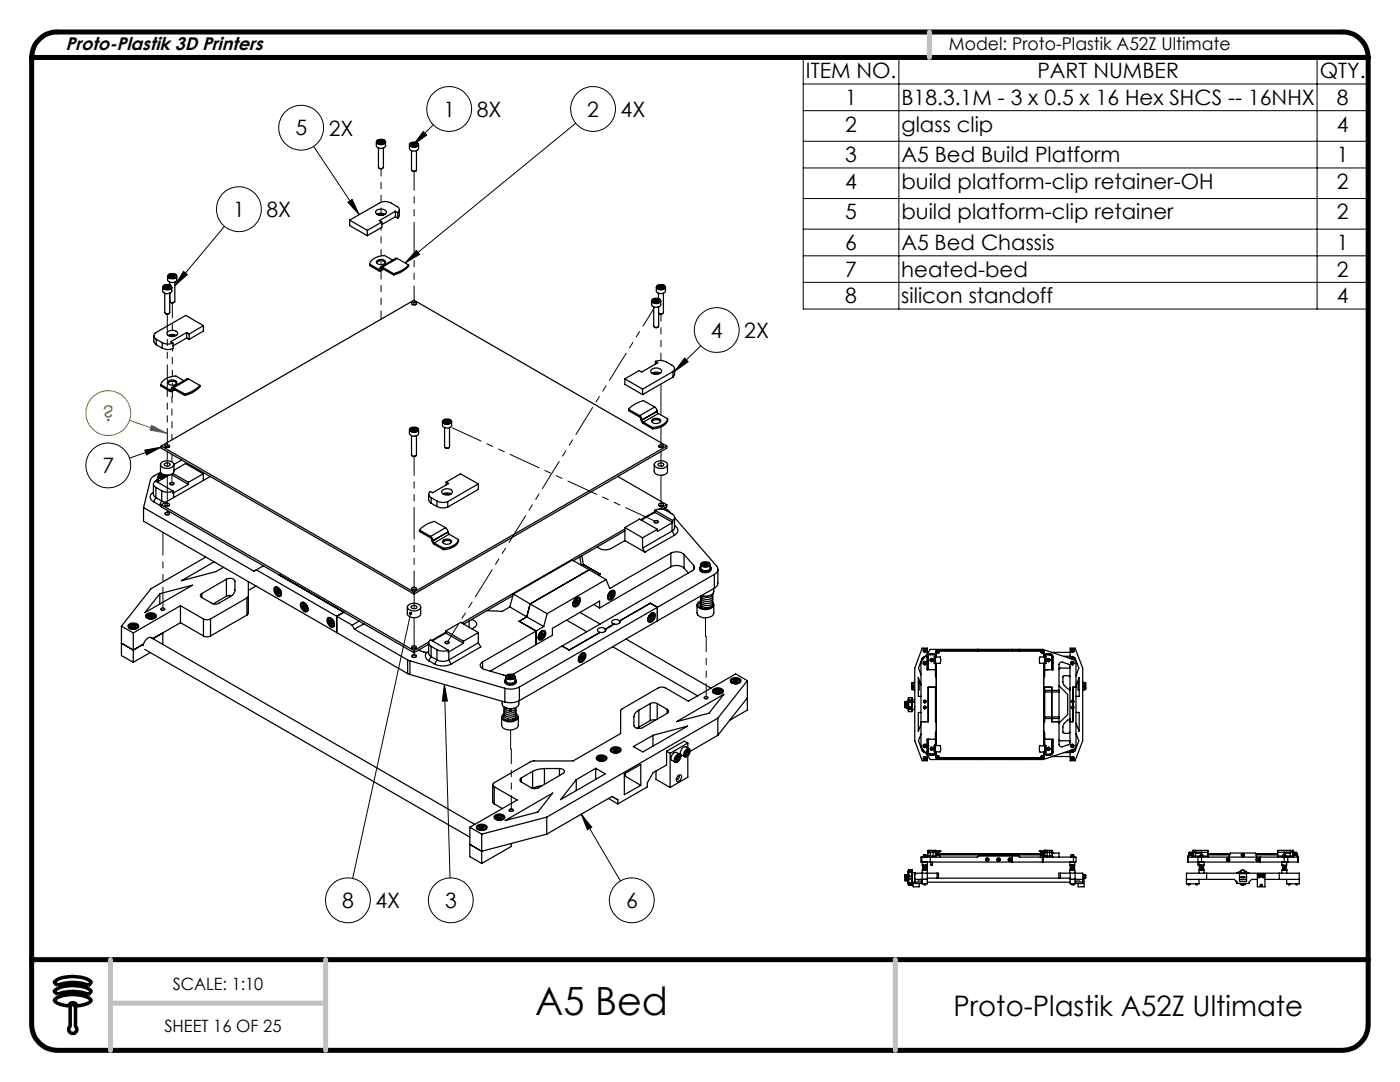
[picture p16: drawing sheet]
<svg xmlns="http://www.w3.org/2000/svg" width="279mm" height="216mm" viewBox="0 0 279 216" stroke-linecap="round" stroke-linejoin="round" font-family="sans-serif">
<defs><g id="words">
<text font-size="7.8" x="106.8" y="202.6">A5 Bed</text>
<text font-size="5.6" x="190.3" y="202.7">Proto-Plastik A52Z Ultimate</text>
<g font-size="4.2">
<text x="160.8" y="15.6">ITEM NO.</text>
<text x="207" y="15.6">PART NUMBER</text>
<text x="263.4" y="15.6">QTY.</text>
<text x="88.5" y="23.2">1</text>
<text x="95.1" y="23.4">8X</text>
<text x="117.2" y="23.2">2</text>
<text x="123.9" y="23.4">4X</text>
<text x="168.7" y="20.9">1</text>
<text x="179.9" y="20.9">B18.3.1M - 3 x 0.5 x 16 Hex SHCS -- 16NHX</text>
<text x="266.8" y="20.9">8</text>
<text x="59" y="27">5</text>
<text x="65.6" y="27.1">2X</text>
<text x="168.7" y="26.3">2</text>
<text x="179.9" y="26.3">glass clip</text>
<text x="266.8" y="26.3">4</text>
<text x="168.7" y="32.4">3</text>
<text x="179.9" y="32.4">A5 Bed Build Platform</text>
<text x="266.8" y="32.4">1</text>
<text x="168.7" y="37.7">4</text>
<text x="179.9" y="37.7">build platform-clip retainer-OH</text>
<text x="266.8" y="37.7">2</text>
<text x="46.5" y="43.2">1</text>
<text x="53.2" y="43.4">8X</text>
<text x="168.7" y="43.8">5</text>
<text x="179.9" y="43.8">build platform-clip retainer</text>
<text x="266.8" y="43.8">2</text>
<text x="168.7" y="49.9">6</text>
<text x="179.9" y="49.9">A5 Bed Chassis</text>
<text x="266.8" y="49.9">1</text>
<text x="168.7" y="55.2">7</text>
<text x="179.9" y="55.2">heated-bed</text>
<text x="266.8" y="55.2">2</text>
<text x="168.7" y="60.5">8</text>
<text x="179.9" y="60.5">silicon standoff</text>
<text x="266.8" y="60.5">4</text>
<text x="141.9" y="67.4">4</text>
<text x="148.5" y="67.5">2X</text>
<text x="20.5" y="94.4">7</text>
<text x="68.3" y="181.1">8</text>
<text x="74.9" y="181.3">4X</text>
<text x="88.8" y="181.1">3</text>
<text x="124.9" y="181.1">6</text>
</g>
<text font-size="4.2" fill="#808000" x="20.4" y="83.9">?</text>
<text font-size="3.7" x="13.1" y="9.9">Proto-Plastik 3D Printers</text>
<text font-size="3.5" x="189.4" y="9.9">Model: Proto-Plastik A52Z Ultimate</text>
<g font-size="3.4">
<text x="34.5" y="197.5">SCALE: 1:10</text>
<text x="32.8" y="206">SHEET 16 OF 25</text>
</g>
</g></defs>
<g fill="none" stroke="#000" stroke-width=".2">
<path d="M160.3 11.5h112.7v50.2h-112.7zM160.3 16.8h112.7M179.4 11.5v50.2M262.9 11.5v50.2M62.6 29.2l9.1 13.6M84.5 26.2l.7 .8-2.7 1.9zM86.5 24.9l-4 4M114.9 24.6l-34 27.9M160.3 22.1h112.7M160.3 28.2h112.7M160.3 33.5h112.7M160.3 39.6h112.7"/>
<path d="M36.6 54.2l.8 .6-2.5 2.2zM44.8 45.2l-9.9 11.8M69.4 40.4l.9-.6 1.4 3zM83.1 50l.6 .8-2.8 1.7zM160.3 45.7h112.7M160.3 51h112.7M160.3 56.3h112.7M136.6 71.4l.7 .8-2.7 1.9zM139.8 69l-5.2 5.1M28.9 89.8l3.3-.6-3 1.6zM32.2 89.2l-6.3 2.2M82 122.4l-11.6 52.9"/>
<path d="M88.7 136.6l.6 3.3h-1zM88.7 136.6l1.1 38.6M116 162.5l2.1 2.6-.9 .5zM116 162.5l7.8 13.3"/>
<circle cx="60.1" cy="25.5" r="4.5"/>
<circle cx="89.6" cy="21.7" r="4.5"/>
<circle cx="118.4" cy="21.7" r="4.5"/>
<circle cx="47.7" cy="41.8" r="4.5"/>
<circle cx="143" cy="65.9" r="4.5"/>
<circle cx="21.6" cy="92.9" r="4.5"/>
<circle cx="69.4" cy="179.6" r="4.5"/>
<circle cx="90" cy="179.6" r="4.5"/>
<circle cx="126.1" cy="179.6" r="4.5"/>
</g>
<g fill="none" stroke="#808000" stroke-width=".2">
<path d="M25.9 83.9l7.3 2.5M30.3 84.9l2.9 1.5-3.2-.6z"/>
<circle cx="21.6" cy="82.4" r="4.5"/>
</g>
<path d="M10.9 197.7a6 6 0 0 1 5.2-.9 3.2 3.2 0 0 1 2.1 1 .79 .79 0 0 1-1.3 .4 10.7 10.7 0 0 0-5.5 .1l-.5-.4zM10.9 195.9a6 6 0 0 1 5.2-.9 3.2 3.2 0 0 1 2.1 1 .79 .79 0 0 1-1.3 .4 10.7 10.7 0 0 0-5.5 .1l-.5-.4zM11 199.4a7.1 7.1 0 0 1 7 0l.2 .2a1.36 1.36 0 0 1-1.1 .8l-1.7 .3a.9 .9 0 0 0-.9-.6 .9 .9 0 0 0-.8 .6 4.3 4.3 0 0 1-2.7-.9l-.1-.2zM14 204.8a.81 .81 0 0 0 0 1.2 .81 .81 0 0 0 1.1 0 .81 .81 0 0 0 0-1.2M14 201a.53 .53 0 0 1 .5-.6 .53 .53 0 0 1 .6 .6" fill="none" stroke="#000" stroke-width=".7" stroke-linecap="butt"/>
<path d="M11.4 6.4a5.1 5.1 0 0 0-5.1 5.1M267.9 6.4a5.1 5.1 0 0 1 5.1 5.1M6.3 204.5a5.2 5.2 0 0 0 5.1 5.1M273 204.5a5.2 5.2 0 0 1-5.1 5.1" fill="none" stroke="#000" stroke-width="1" stroke-linecap="butt"/>
<path d="M14 201v3.8M15.1 201v3.8" fill="none" stroke="#000" stroke-width=".7"/>
<path d="M11.4 6.4h256.5M6.3 191.5h266.7M6.3 204.5v-193h266.7v193M11.4 209.6h256.5" fill="none" stroke="#000" stroke-width="1"/>
<path d="M185.5 6.4v5.1M22 191.5v18.1M65 191.5v18.1M178.7 191.5v18.1M22 200.2h43" fill="none" stroke="#c0c0c0" stroke-width="1"/>
<path d="M84.5 26.2l.7 .8-2.7 1.9zM136.6 71.4l.7 .8-2.7 1.9zM69.4 40.4l.9-.6 1.4 3zM83.1 50l.6 .8-2.8 1.7zM116 162.5l2.1 2.6-.9 .5zM88.7 136.6l.6 3.3h-1zM81.7 122.2a.34 .34 0 0 0 .1 .5 .34 .34 0 0 0 .5-.2 .34 .34 0 0 0-.3-.4v.3v-.3zM28.9 89.8l3.3-.6-3 1.6zM36.6 54.2l.8 .6-2.5 2.2z" fill="#000"/>
<path d="M30.3 84.9l2.9 1.5-3.2-.6z" fill="#808000"/>
<g fill="none" stroke="#000" stroke-width=".25">
<path d="M75.1 28.4v.7a1.14 1.14 0 0 0 1.8 .1v-.8M75.4 28l.2-.1a.84 .84 0 0 1 1.2 .5 .96 .96 0 0 1-1.6-.2zM75.5 27.9l-.4 .5a1.02 1.02 0 0 0 1 .5 1.02 1.02 0 0 0 .8-.6l-.3-.4M75.5 29.5v3.9a.59 .59 0 0 0 1 0v-3.9M75.7 33.6h.7M75.7 28.1v.3M75.9 28.4h-.2M75.9 28.4h.4M76.1 28l-.4 .1M76.1 28l.4 .2-.1 .3h-.4l-.4-.1 .1-.3M76.1 28.3l.2 .1M76.1 28v.3"/>
<path d="M76.1 28.3l-.2 .1M76.3 28.4v.1M76.3 28.4l.1 .1M81.7 28.9v.7a1.07 1.07 0 0 0 1.8 0v-.7M82 28.5a.97 .97 0 0 1 1.4 .3 .93 .93 0 0 1-1.6 0zM82.1 28.5h-.1a.41 .41 0 0 0-.2 .7 .97 .97 0 0 0 1.7-.5l-.3-.2M82.1 30.1v3.8a.57 .57 0 0 0 1 0v-3.8M82.3 34.1l.4 .1 .3-.1M82.3 29h.1M82.3 29h.6M82.5 28.5l.5 .1M82.5 28.5l-.3 .3 .1 .2 .5 .1 .3-.2-.1-.3"/>
<path d="M82.5 28.5v.4M82.5 28.9l-.2 .1M82.5 28.9l.5 .1M83 29h.1M83 28.6v.4M32.5 57.3v.8a1.06 1.06 0 0 0 1.8 0v-.8M32.6 57.1a.96 .96 0 0 1 1.6 .2 .95 .95 0 0 1-1.6 0zM32.8 56.9l-.3 .3a.78 .78 0 0 0 1.2 .6l.5-.2a.43 .43 0 0 0-.3-.7M32.9 58.5v3.8l.1 .2M33 57l-.1 .3 .3 .2 .5-.1M33 57v.4l.5-.1M33.1 57.4h.6"/>
<path d="M33.4 55.1v.7a1.06 1.06 0 0 0 1.9 0v-.7M33.5 57l.3 .2-.1 .2M33.5 57h-.5M33.5 57.3l.2 .1M33.5 57v.3M33.6 54.9l.8-.3a.6 .6 0 0 1 .7 .6l-.1 .2-.6 .1a.67 .67 0 0 1-.9-.5zM33.7 57.4h.1M33.8 54.7l-.4 .4a1.12 1.12 0 0 0 1.9 .1v-.2l-.3-.3M33.9 58.5v3.8l-.4 .3-.5-.1M33.9 56.3v.6M34 54.8l-.1 .3 .4 .2 .4-.1M34 54.8v.4l.3-.1"/>
<path d="M34.3 55.1l-.2 .1M34.3 55.1l.4 .1M34.5 54.8v.3M34.5 54.8l.4 .2-.2 .2M34.5 54.8h-.5M34.5 55.1l.2 .1M34.5 55.1h-.2M34.7 55.2h.1M34.9 56.3v3.8l-.3 .3-.6-.1M69.8 43.9l3.5 2.1M69.8 43.9v1.1l3.5 2M73.3 46v1"/>
<path d="M73.8 52.7v.3l1.8 1a.3 .3 0 0 0 .3 .1 .3 .3 0 0 0 .2-.3M73.8 52.7l1.8 1.1M75.1 42a1.29 1.29 0 0 1 2 .4 1.28 1.28 0 0 1-2.1 0zM75.1 52.4a1.18 1.18 0 0 1 1.8 0M75.2 42.8l.8-.3 .8 .3M75.3 52l.2-.1a.98 .98 0 0 1 1.4 .4 1.12 1.12 0 0 1-1.8 .1zM75.6 42.9l.2-.1 .6 .1M75.8 53.6v.2h-.2M75.8 53.6l-.2 .2M76.1 53.7v.1M76.2 44.3l-2.9 1.7M76.2 44.3v1.1l-2.9 1.6"/>
<path d="M76.3 53.3a.29 .29 0 0 0-.3 0 .29 .29 0 0 0-.2 .3M76.3 53.6h-.1l-.1 .1M76.3 53.3l2.3 1.3M76.3 53.6l2.3 1.3M76.3 53.6l-.2 .1M76.4 53.6l-.3 .2M76.6 53.7l-.6 .4M78.4 51.9l-1.7-.9a2.99 2.99 0 0 0-2.9 1.7M78.6 54.6v.3M78.9 42.2l.5 .2M78.9 42.2l-3.2 1.8 .5 .3M78.9 42.2v1.1"/>
<path d="M78.9 43.3l-2.7 1.5M78.9 43.3l.5 .2M79.3 51.6l-.3-.1-3 1.8M79.3 51.6l-3 1.7M79.3 51.6l2.3 1.3M79.4 42.4a.68 .68 0 0 0 .3-.6 .68 .68 0 0 0-.5-.6l-1.2-.7a2.47 2.47 0 0 0-2.1-.1l-6.1 3.5M79.4 42.4v1.1M79.7 41.9v1.1l-.3 .5M81.6 52.9v.2a6 6 0 0 1-3 1.8M81.6 52.9a6.8 6.8 0 0 1-3 1.7M130.2 59.8a1.02 1.02 0 0 1 1.6 .2 .94 .94 0 0 1-1.7-.1zM130.4 59.7l-.4 .4a1.14 1.14 0 0 0 1.9 0l-.2-.3-.2-.1"/>
<path d="M130.6 59.8v.3h.2M131 57.3v.8a1.06 1.06 0 0 0 1.8 0v-.8M131.1 59.7l.3 .2-.1 .3-.5 .1-.3-.3 .1-.2M131.1 59.7l-.5 .1M131.1 59.7v.3M131.2 57l.8-.2 .6 .2 .1 .2a.83 .83 0 0 1-.8 .5 .83 .83 0 0 1-.8-.5zM131.3 56.9l-.3 .5a1.09 1.09 0 0 0 1.8 0v-.2l-.3-.3M131.4 58.5v1.1M131.5 57.1l.4-.1 .4 .1v.3l-.4 .1-.4-.1zM131.6 57.4l.3-.1 .3 .1zM131.9 57v.3M132.4 58.5v3.8a.63 .63 0 0 1-1 .2"/>
<path d="M30.7 67v1.2l.5 .6M31.2 67.7l1.2 .7M31.2 67.7v1.1M31.2 68.8l1.2 .7M32.1 76.8v.2l1.8 1.1a.3 .3 0 0 0 .4 0 .3 .3 0 0 0 .1-.3M32.1 76.8l1.8 1M32.4 68.4a2.62 2.62 0 0 0 2.1 .1M32.4 68.4v1.1M33 62.5l.4 .2 .3-.2M33.4 66.3a1.34 1.34 0 0 1 2.1 .2 1.13 1.13 0 0 1-1.7 .5l-.5-.3zM33.5 76.5a1.18 1.18 0 0 1 1.7 0M33.5 67l.6-.3 .8 .1 .3 .2"/>
<path d="M33.6 76l.9-.2a.6 .6 0 0 1 .7 .8 1.01 1.01 0 0 1-1.7-.4zM33.9 60.1l.1 .2M33.9 67.1l.5-.1 .4 .1M34 60.3l.2 .1 .5-.1M34.2 77.7l-.1 .1h-.2M34.2 77.7l-.3 .1M34.4 77.8h.1M34.5 68.5v1.1a2.62 2.62 0 0 1-2.1-.1M34.6 77.4a.29 .29 0 0 0-.3-.1 .29 .29 0 0 0-.1 .4M34.6 77.6l-.2 .2M34.6 77.4l2.3 1.2M34.6 77.6l2.3 1.3"/>
<path d="M34.7 77.6l-.3 .2M34.9 77.8l-.6 .3M36.7 76l-1.6-1a2.87 2.87 0 0 0-3 1.8M36.9 78.6v.3M37.3 66.4l-3.3 1.8 .5 .3M37.3 66.4l.4 .2M37.3 66.4v1.1M37.3 67.5l-2.8 1.5M37.3 67.5l.4 .2M37.6 75.6h-.3l-3 1.7M37.6 75.6l-3 1.8M37.6 75.6l2.3 1.3"/>
<path d="M37.7 66.6v1.1M39.9 76.9a1.62 1.62 0 0 1-.9 1.1l-.8 .4-1.3 .5M39.9 76.9a6 6 0 0 1-3 1.7M40.6 65l-3.5-2.1-6.1 3.5a.71 .71 0 0 0-.3 .7 .71 .71 0 0 0 .5 .6M40.6 65v1l-2.9 1.7M40.6 65l-2.9 1.6M82.2 60.5a.51 .51 0 0 1 .5-.2 .51 .51 0 0 1 .4 .4 .5 .5 0 0 1-.6 .2 .5 .5 0 0 1-.3-.4zM82.3 60.8h.7M124.7 75.6v1.1l3.5 2M124.7 75.6l3.5 2M128.2 77.6v1.1M130 73.7a1.29 1.29 0 0 1 2 .4 1.34 1.34 0 0 1-2.1 0z"/>
<path d="M130 60v.8a1.06 1.06 0 0 0 1.9 0v-.8M130.1 74.5l.8-.2 .9 .2M130.5 61.2v3.9a.54 .54 0 0 0 .5 .3 .54 .54 0 0 0 .4-.3v-3.9M130.5 74.6l.5-.1 .4 .1M130.6 65.3l.2 .1 .5-.1M130.8 72.1a2.64 2.64 0 0 1 2.2 .1l1.1 .7a.71 .71 0 0 1 .5 .6 .71 .71 0 0 1-.3 .7M130.8 60.1h-.1M130.8 60.1h.4M130.8 72.1l.5 .3-3.2 1.8-.5-.3-2.9 1.7M130.8 72.1v.6M131.1 60l.1 .1M131.1 60l-.3 .1"/>
<path d="M131.2 60.1h.1M131.6 62.5l.2 .2 .5-.2M134.3 74.2l-6.1 3.4M134.3 74.2v1M134.3 75.2l-6.1 3.5M134.6 73.6v1.2l-.3 .4M30.6 96.6v2l.5 .7M30.7 98.2a1 1 0 0 0-.7 1 1 1 0 0 0 .7 .9M31.1 97.3a.71 .71 0 0 1-.5-.7 .71 .71 0 0 1 .4-.6l3.5 2M31.1 97.3l1.2 .6M31.1 99.3l1.2 .7M31.1 97.3v2"/>
<path d="M31.1 99.3l-.4 .8M31.6 95.4a.45 .45 0 0 0-.1 .7M31.6 95l.1 1M31.9 94.6l-.3 .4a.81 .81 0 0 0 .8 .5M32 92.7v1.4a1.38 1.38 0 0 0 2 .7 .87 .87 0 0 0 .7-.7v-1.4M32.1 94.2l-1.6 .9-.4 .6-1.5 5.6M32.1 92.4a1.74 1.74 0 0 1 2.6 .2 1.57 1.57 0 0 1-2.5 .5l-.2-.4zM32.1 94.7l-.1 .3 .4 .2 .4-.1M32.1 94.7v.4l.5-.1M32.2 89l50.4 29.1M32.2 89l50.4-29.1 50.5 29.1M32.2 89v.4l50.4 29.1"/>
<path d="M32.2 95.1h.6M32.2 94.5l-.5 .4a.76 .76 0 0 0 1 .5M32.3 100l.7 .2M32.3 97.9a2.7 2.7 0 0 0 2.2 .1M32.3 97.9v2.1M32.3 100l-.5 .8M32.6 94.7h-.5M32.6 95l.2 .1M32.6 94.7v.3M32.8 94.8l.2 .1-.2 .2M32.8 95.1h.1M32.8 92.5l.6-.1 .5 .2a.62 .62 0 0 1-.5 .5 .62 .62 0 0 1-.6-.4z"/>
<path d="M32.9 88.9a.52 .52 0 0 1 .5-.2 .52 .52 0 0 1 .4 .4 .49 .49 0 0 1-.5 .2 .49 .49 0 0 1-.4-.4zM33 89.2h.7M33.3 94.8v.2M33.3 94.8l.1 .2M33.7 94.8l-2.3 1.4-.1-.5M33.9 96.4a.44 .44 0 0 1 .4-.1 .44 .44 0 0 1 .4 .3 .43 .43 0 0 1-.5 .2 .43 .43 0 0 1-.3-.4zM34.2 94.7l3.4 2M34.5 94.5l3.1 1.7M34.5 98v.4h.1M34.6 98.4v.9M34.7 93.8l2.3-1.3 3.6 2M36.3 91.8l-1.6 .9"/>
<path d="M37.6 96.7l-3 1.7M37.6 96.2v.5M40.6 94.5l-3 1.7M40.6 94.5v1.4M42 95.1l-9.8 5.6M81.7 85.8v.7a1.04 1.04 0 0 0 1.8 0v-.7M81.8 85.5a.92 .92 0 0 1 1.6 .3l-.4 .3a.77 .77 0 0 1-1.2-.6zM82.1 85.3l-.4 .4a.98 .98 0 0 0 .9 .6 .98 .98 0 0 0 .9-.5l-.3-.5M82.1 87v3.8a.56 .56 0 0 0 1 0v-3.8M82.3 91l.2 .1 .5-.1M82.3 85.4v.4M82.3 85.8h.1"/>
<path d="M82.3 85.8h.3M82.6 85.8l-.3 .1M82.8 85.8l.1 .1-.3-.1M82.8 85.4l.3 .3-.2 .2h-.5l-.3-.2 .2-.3M82.8 85.4h-.5M82.8 85.4v.4M82.8 85.8h-.2M85.5 98.6v1.2l.5 .6M86 99.3l1.2 .7M86 99.3v1.1M87.2 100a2.64 2.64 0 0 0 2.2 .1M87.2 100v1.1"/>
<path d="M88.2 97.9a1.33 1.33 0 0 1 2.1 .2 1.19 1.19 0 0 1-2.1 .2zM88.3 84.1v.8a1.05 1.05 0 0 0 1.8 0v-.8M88.4 98.6l.6-.2h.7l.3 .2M88.5 83.8l.5-.2a.61 .61 0 0 1 .7 0 .61 .61 0 0 1 .2 .7 1.1 1.1 0 0 1-1.5-.1zM88.7 83.7l-.4 .4a1.02 1.02 0 0 0 .9 .6 1.02 1.02 0 0 0 .9-.6l-.3-.4M88.7 85.3v3.9l.3 .2M88.8 98.7l.4-.1 .4 .1M88.8 83.9l.4-.1 .4 .1v.3l-.4 .1-.4-.1zM88.9 89.4h.1M88.9 84.2l.3-.1 .3 .1zM89 96.2l.5 .3-3.2 1.8-.4-.2a.68 .68 0 0 0-.3 .6 .68 .68 0 0 0 .4 .6M89 96.2l2.9-1.7 3.6 2.1"/>
<path d="M89 96.2v.6M89.2 83.8v.3M89.6 89.4h-.7M89.7 85.3v3.9l-.2 .2h-.5M95.5 96.6l-6.1 3.5M95.5 96.6v1l-6.1 3.6M123.3 95.1l9.8 5.6M125.4 81.7v.3l2.4 1.3 .5 1.2 1.9 1.1M125.4 81.7l2.3 1.2M127.7 82.9l.3 .4 .1 .5M128.1 83.8l.3 .4M128.4 84.2l1.8 1.1"/>
<path d="M130.1 84.1a1.2 1.2 0 0 1 1.7 0M130.1 83.8a1.21 1.21 0 0 1 1.8 .1 1.02 1.02 0 0 1-.9 .6 1.02 1.02 0 0 1-1-.5zM130.2 85.3v.3M130.6 92.7v1.4a1.52 1.52 0 0 0 2.6 .1v-1.5M130.7 81.2l.3 .4 .1 .5M130.7 81.2l-2.3-1.3a5.7 5.7 0 0 0-3 1.8M130.7 81.2l-3 1.7M130.8 92.3a1.72 1.72 0 0 1 2.4 .3 1.12 1.12 0 0 1-1.4 .9l-.4-.1a.68 .68 0 0 1-.7-.3 .68 .68 0 0 1 .1-.8zM131.1 82.1l.3 .4M131.1 82.1l-3 1.7M131.1 82.1h.1M131.3 92.6a.67 .67 0 0 1 1.2 .1 .67 .67 0 0 1-1.2-.1z"/>
<path d="M131.4 82.5l-3 1.7M131.4 82.5l1.8 1.1M131.4 88.9a.52 .52 0 0 1 .6-.2 .52 .52 0 0 1 .4 .4 .49 .49 0 0 1-.6 .2 .49 .49 0 0 1-.4-.4zM131.6 89.2h.7M133.1 89l-50.5 29.1M133.1 89v.4l-50.5 29.1M133.2 83.6a3.1 3.1 0 0 1-3 1.7M133.2 83.6a2.35 2.35 0 0 1-2.4 1.9l-.6 .1M28.6 101.3v2.7l52.8 30.4M28.6 101.3l22.1 12.7 .5-.3M30.7 100.1l1.1 .7M31.8 100.8l.4 .2"/>
<path d="M31.9 118.5l6.5-1.7-9.5 5.4zM31.9 118.5v2M32.2 100.7v.4l50.4 29.1M32.2 100.7l50.4 29.1M32.9 102.4a.47 .47 0 0 1 .5-.2 .47 .47 0 0 1 .4 .4 .47 .47 0 0 1-.5 .2 .47 .47 0 0 1-.4-.4zM33 100.5l.5-.1 .3 .2a.47 .47 0 0 1-.4 .4 .47 .47 0 0 1-.5-.4zM33 100.9l.4-.1 .3 .1M40.3 118.4a.42 .42 0 0 0-.3 .4 .42 .42 0 0 0 .3 .4M40.3 118.4v.8M41.1 111.2l-11 6.3-5.9 7.5M42.7 112.1l-6.5 3.8 6.9-1.8 1.5-.9M45.2 115.6a1.13 1.13 0 0 1 1.7 .4v1.7a1.59 1.59 0 0 1-1 1.4l-2.2 1.3a1.5 1.5 0 0 1-1.4 0l-2-1.2"/>
<path d="M45.2 115.6l-4.9 2.8M45.2 115.6v3.4M45.2 119l-2.7 1.5M46.2 118.9l-1 .1M49.3 119.3l-7.3 4.2M49.3 119.3v3.4M49.6 118.9l-.3 .4M49.6 116.1v6.3l-.3 .3M51.1 116.9l-1.5 .9M51.2 113.7l16 9.3M52.6 112.9l-1.4 .8M54.8 117.7l.2-.4a1.05 1.05 0 0 1 1.1 1.2l-.2 .4-.5-.2"/>
<path d="M54.9 117.2a1.26 1.26 0 0 1 1.2 1.7 1.01 1.01 0 0 1-1.4-1l-.1-.4zM54.9 117.5l.1-.1a.93 .93 0 0 1 .8 1.4 .97 .97 0 0 1-.9-1.3zM55.1 117.8l.2-.2 .3 .3 .1 .4-.2 .2-.3-.2M55.1 117.8l.1 .5M55.2 117.1l-.2 .1M55.3 117.7l-.2 .1M55.4 117.7v.2M55.4 117.9l.3 .3M55.4 117.9l.1 .2M55.5 118.1l-.3 .2M55.5 118.1l.2 .1M55.6 114.7h.1"/>
<path d="M55.7 118.2h.1M56.2 118.7l-.2 .1M82.2 117.3a.51 .51 0 0 1 .5-.2 .51 .51 0 0 1 .4 .5 .52 .52 0 0 1-.6 .2 .52 .52 0 0 1-.3-.5zM82.3 117.7h.7M82.6 118.1v.4M83.7 105.8v.2l2.3 1.4 .5 1.1 2 1.2M83.7 105.8l2.2 1.2M85.9 107l.4 .4 .1 .5M86 100.4l1.2 .7M86.4 107.9l.2 .4M86.4 107.9h.1M86.6 108.3l1.9 1.1"/>
<path d="M87.2 101.1a2.64 2.64 0 0 0 2.2 .1M88.3 108.2a1.2 1.2 0 0 1 1.8 0M88.4 107.9a1.21 1.21 0 0 1 1.7 .1 1.02 1.02 0 0 1-.9 .6 1.02 1.02 0 0 1-.9-.5zM88.5 109.4v.3M88.9 105.3l.4 .4 .1 .5M88.9 105.3l-2.2-1.3a5.7 5.7 0 0 0-3 1.8M88.9 105.3l-3 1.7M89.4 100.1v1.1M89.4 106.2l.2 .4M89.4 106.2h.1M89.4 106.2l-3 1.7M89.6 106.6l-3 1.7"/>
<path d="M89.6 106.6l1.9 1.1M91.5 107.7a3.1 3.1 0 0 1-3 1.7M91.5 107.7a2.35 2.35 0 0 1-2.4 1.9l-.6 .1M102.3 118.9l-9.8 5.6M102.4 118.5l-.7 2.6M102.4 118.5l3.4 2M114.8 119.5a.67 .67 0 0 1 .9-.2 1.35 1.35 0 0 1-1.2 1.8 1.23 1.23 0 0 1 .3-1.6zM114.9 119.7l.4-.3 .2 .1a.95 .95 0 0 1-.8 1.4 .82 .82 0 0 1 .2-1.2zM115 120l-.2 .3M115 120v.2M115.1 119.8l-.1 .2M115.1 119.8l.3 .1"/>
<path d="M115.3 119.2l.2 .1M115.4 119.9l-.1-.2-.4 .2-.2 .4 .2 .3 .4-.2M115.4 119.9l-.1 .5M115.7 119.8l-.1-.4a.96 .96 0 0 0-1.1 .4 .96 .96 0 0 0 0 1.1l.6-.1M115.7 111.1l.3 1.7M116.1 110.9l.3 1.7M116.4 112.6l3.4 2-.3 .2M116.4 112.6l-.3 .2M117.6 113.7l-11.8 6.8M117.6 113.7l3.4 1.9M117.6 113.7l-3.4-1.9-11.8 6.7M121 115.6l-11.8 6.8"/>
<path d="M121.3 119.4l.2 .1M121.7 119l.1 .2 .4-.2M121.7 118.9v.1M121.8 118.1a.64 .64 0 0 1 .9-.2 1.31 1.31 0 0 1-1.2 1.8 1.23 1.23 0 0 1 .3-1.6zM121.8 118.3l.6-.3a.97 .97 0 0 1-.8 1.5 .79 .79 0 0 1 .2-1.2zM121.9 118.9h-.2M121.9 118.9l.3 .1M122 118.6l-.3 .3M122 118.6l-.1 .3M122 118.4v.2M122.2 117.8l.2 .1M122.4 118.6l-.2 .4"/>
<path d="M122.4 118.6l-.2-.3-.4 .2-.1 .5M122.4 118.6l-.3-.2-.1 .2M122.6 118.4l-.1-.4a.96 .96 0 0 0-1 .4 .96 .96 0 0 0-.1 1.1l.6-.1M124.7 107.9l-2.7 1.5-.8 .3a2.04 2.04 0 0 1-2-.6M124.7 105.6l-32.5 18.7M124.7 105.9l-10.3 6M124.7 105.3v2.6M124.7 107.9l4 2.3M124.7 105.3l3.5 2M124.7 105.3l2.9-1.7 3.6 2M128.2 107.3v2.1M128.2 109.4l.5 .8"/>
<path d="M130.6 104a.43 .43 0 0 1 .4-.1 .43 .43 0 0 1 .3 .3 .42 .42 0 0 1-.4 .2 .42 .42 0 0 1-.3-.4zM130.7 102.2l-2.7 1.6M130.7 101.8a2.7 2.7 0 0 1 2.3 .1l1.1 .7a.71 .71 0 0 1 .5 .6 .71 .71 0 0 1-.4 .7M130.7 102.1l-2.8 1.6M130.7 102.2l3.5 2M130.7 101.8l3.5 2.1M130.7 101.8v.4M131.2 105.6l-3 1.7M131.6 100.5l.5-.1 .3 .2a.47 .47 0 0 1-.5 .4 .47 .47 0 0 1-.5-.4zM131.6 100.9l.3-.1 .4 .1M131.7 100.9l.2 .1M132.6 101.4l.8 .4 .5 .6"/>
<path d="M133.1 100.7v.4l-.9 .5M133.1 100.7l-1.6 .9M133.9 110.4a2.53 2.53 0 0 1 2.6 .2M133.9 113.1a2.53 2.53 0 0 1 2.6 .2M133.9 110.4l-12.2 7-.7-1.8M133.9 110.4v2.7M133.9 113.1l-14.2 8.2M134.1 104.3l-2.9 1.7v-.4M134.1 104.3v1.7M134.1 106l-5.9 3.4M134.1 106l.5 .8M134.2 104.2l-.1 .1"/>
<path d="M134.2 103.9v.3M134.6 104.9a1.01 1.01 0 0 1 .7 .9 1.01 1.01 0 0 1-.7 1M134.6 103.3l8.4 9.7a1.02 1.02 0 0 1-.4 1.6M134.6 103.2v2.3l-.5 .5M134.6 106.8l-5.9 3.4M136.5 110.6l1.9 2.2M136.5 110.6v2.7M136.5 113.3l.9 1M138.4 112.8a.69 .69 0 0 1-.3 1.1l-25.9 15M138.4 112.8v.9M139.6 113.3v.3a1.31 1.31 0 0 0 2.3 .2l.1-.5M139.9 113a.44 .44 0 0 0-.2 .7 1.48 1.48 0 0 0 2.3-.3l-.3-.4"/>
<path d="M139.9 119.9a.81 .81 0 0 0-.8 .7 .81 .81 0 0 0 .6 .9 2.02 2.02 0 0 0 2.8-.8l-.3-.5M139.9 112.6v.7a1.06 1.06 0 0 0 1.8 0v-.7M139.9 119.7a1.06 1.06 0 0 0 1.4 1.2l.7-.3 .2-.2v-.4M139.9 119.3a.9 .9 0 0 0 1 1.1 1 1 0 0 0 1.4-.7l-.1-.1M139.9 118.9a.9 .9 0 0 0 1 1.1 .96 .96 0 0 0 1.4-.7l-.1-.1M140 112.4l.8-.3a.59 .59 0 0 1 .7 .6 .99 .99 0 0 1-1.6-.2zM140.2 112.2l-.3 .4a.98 .98 0 0 0 .9 .6 .98 .98 0 0 0 .9-.7l-.3-.3M140.4 112.4l-.1 .2 .4 .2 .4-.1M140.4 112.4v.3h.3M140.7 112.7h-.2M140.7 112.7h.4M140.9 112.3l.4 .2-.2 .2"/>
<path d="M140.9 112.3l-.5 .1M140.9 112.6l.2 .1M140.9 112.3v.3M140.9 112.6l-.2 .1M141.1 112.7h.1M142.2 118.7l.1 .2a1.3 1.3 0 0 1-1.1 .8 1.3 1.3 0 0 1-1.3-.6v-.2M142.2 118.4l.1 .1a1.3 1.3 0 0 1-2.2 .4M142.5 117.4a1.2 1.2 0 0 1-1.3 1.5h-1.3M142.6 114.6l-11.4 6.6M142.6 114.6v2.8M142.6 117.4l-11.4 6.5M143.3 113.6v3l-.7 .8"/>
<path d="M24.2 128.3l2.4 1.4M24.2 125v5.8l2.4 1.4M24.2 125l2.4 1.3M25.7 124.6a1.32 1.32 0 0 1 2 .4 1.29 1.29 0 0 1-2.2 0zM25.7 125v.3M25.9 124.8a.96 .96 0 0 1 1.5 .2 .95 .95 0 0 1-1.6 0zM26 124.6l-.3 .2v.3a1.12 1.12 0 0 0 1.8 0l-.3-.5M26.2 124.7l-.1 .3 .4 .2 .5-.1M26.2 124.7v.4l.5-.1M26.3 125.1h.6M26.6 126.3v5.9M26.7 124.7l.4 .2-.1 .2"/>
<path d="M26.7 124.7h-.5M26.7 125l.2 .1M26.7 124.7v.3M26.9 125.1h.1M27.5 125v.3M28.6 128.8v-.2l-2 1.1M28.9 129.6l64.9 37.4M29.2 122.6a1.29 1.29 0 0 1 2 .3 1.3 1.3 0 0 1-2.1 .1zM29.2 123v.2M29.4 122.7l.1-.1a.97 .97 0 0 1 1.4 .3 .94 .94 0 0 1-1.6 0zM29.6 122.6l-.4 .4a1.03 1.03 0 0 0 1.8-.1l-.3-.3M29.8 123.1l.3-.1 .3 .1z"/>
<path d="M30 130.2l-3.4 2M30.1 127.2l64.7 37.3M30.1 122.6l-.4 .2v.2l.5 .2 .4-.2v-.3M30.1 122.6l.5 .1M30.1 122.6v.4M30.4 127.4a.88 .88 0 0 0-1.4 .4l-.4 .7-2 1.2M30.6 122.7v.3M31 123v.2M32.1 121.5a.42 .42 0 0 1 .5-.2 .42 .42 0 0 1 .3 .3 .43 .43 0 0 1-.5 .2 .43 .43 0 0 1-.3-.3zM36 124.2l-5.5 3.2 2-1.1v2.3M36 120.9l4.6 2.6M36 120.9l-9.4 5.4"/>
<path d="M36 120.9v3.3M36 124.2l4.6 2.7M40.6 123.5a1.5 1.5 0 0 0 1.4 0M40.6 126.9a1.5 1.5 0 0 0 1.4 0M40.6 123.5v3.4M42 123.5v3.4M49.3 122.7l-7.3 4.2M60.1 120.2a1.26 1.26 0 0 1 1.2 1.8l-.1 .1a1.29 1.29 0 0 1-1.1-1.9zM60.1 120.8l.2-.5a.99 .99 0 0 1 .9 .5 .99 .99 0 0 1 0 1.1l-.5-.1M60.2 120.5l.2-.1a.9 .9 0 0 1 .8 .5 .9 .9 0 0 1-.2 1 1.08 1.08 0 0 1-.8-1.4zM60.4 121l.1-.3 .4 .2 .2 .4M60.4 121l.1 .4"/>
<path d="M60.5 120.2l-.2 .1M60.7 120.8h.1M60.7 120.8l-.3 .2M60.7 120.8v.2M60.7 121l.3 .3M60.7 121l.2 .2M60.9 121.2l-.4 .2M60.9 121.2l.1 .1M61 121.3h.1M61.1 121.3l-.2 .3-.4-.2M61.5 121.7l-.3 .2M65.4 123.3a1.23 1.23 0 0 1 1.1 1.9 1.31 1.31 0 0 1-1.1-1.9z"/>
<path d="M65.4 123.9l.2-.5a1.03 1.03 0 0 1 1 .5 1.03 1.03 0 0 1-.1 1.1l-.5-.2M65.6 123.5a.97 .97 0 0 1 .8 1.4 .97 .97 0 0 1-.8-1.4zM65.7 123.9l.2-.1 .3 .2 .2 .5-.3 .1-.3-.2M65.7 123.9l.1 .5M65.8 123.2l-.2 .2M65.9 123.8l-.2 .1M66 123.9v.1M66 123.8v.2M66 124l.3 .4M66 124l.1 .2M66.1 124.2l-.3 .2M66.1 124.2l.2 .2"/>
<path d="M66.3 124.4h.1M66.7 124.8l-.2 .2M67.2 123v3.2M67.2 123l3.1 1.7M68.6 122.2l-1.4 .8M70.3 124.7l.4 .9M70.7 125.6l10.7 6.1M71.7 123.9l-1.4 .8M72.6 124.5l-1.9 1.1M81.3 121.1v1.4a1.56 1.56 0 0 0 2.7 .1v-1.5M81.4 131.7l.4 .2M81.4 134.4l.4 .2"/>
<path d="M81.4 131.7v2.7M81.5 120.8a1.73 1.73 0 0 1 2.4 .2 .99 .99 0 0 1-1.3 .9h-.4a.72 .72 0 0 1-.7-.3 .72 .72 0 0 1 0-.8zM81.8 131.9l19 5.4M81.8 131.9v2.7M81.8 134.6l19 5.5M82.2 120.9l.3-.1 .7 .3a.63 .63 0 0 1-.6 .4 .63 .63 0 0 1-.5-.4zM82.2 129a.49 .49 0 0 1 .5-.2 .49 .49 0 0 1 .4 .5 .5 .5 0 0 1-.6 .2 .5 .5 0 0 1-.3-.5zM82.2 130.8a.5 .5 0 0 1 .5-.2 .5 .5 0 0 1 .4 .4 .49 .49 0 0 1-.5 .2 .49 .49 0 0 1-.4-.4zM82.6 129.8v.4M82.9 129.3l-.6 .1M83.6 129.7l1.6 .5M85.2 130.2a.98 .98 0 0 0 .3 1.6"/>
<path d="M85.5 128.3l.1 2.2 .4 .5M85.5 128.1l-2.9 1.7M85.5 128.6l-2.9 1.6M85.5 131.8l1.2 .7M85.5 130l-.3 .2M86 129a.71 .71 0 0 1-.5-.6 .71 .71 0 0 1 .4-.7l3.5 2M86 129v2M86 131l1.2 .7M86 129l1.2 .6M86 131l-.5 .8M86.7 132.5a3.7 3.7 0 0 0 3.3 0M87.2 131.7a2.62 2.62 0 0 0 2.4 0"/>
<path d="M87.2 129.6a2.62 2.62 0 0 0 2.2 .1M87.2 129.6v2.1M87.2 131.7l-.5 .8M88.8 128.1a.43 .43 0 0 1 .5-.1 .43 .43 0 0 1 .3 .3 .42 .42 0 0 1-.4 .2 .42 .42 0 0 1-.4-.4zM89 126.2l-2.9 1.6M89 126.3l-2.7 1.6M89 126.3l3.5 2M89 125.9l2.9-1.7 3.6 2M89 125.9l3.5 2.1M89 125.9v.4M89.4 129.7v.4h.2M89.6 130.1v1.6"/>
<path d="M89.6 131.7l.4 .8M92.5 128.3l-2.9 1.8M92.5 128v.3M93.6 123.9v1.3M94.1 123.6a.84 .84 0 0 1 .9 .6 .84 .84 0 0 1-.3 1l-.5 .3M95.5 126.2v2.1M95.5 128.3l.5 .8-6 3.4M95.5 128.3l-5.9 3.4M95.5 126.2l-3 1.8M96.3 132.1l-.2 .2a.8 .8 0 0 0-.2 .9 .8 .8 0 0 0 .8 .4l4.4 1.2M96.3 132.1v1.3M100.7 135.8a1.16 1.16 0 0 0 1.9 .8 .62 .62 0 0 0 .4-.8"/>
<path d="M100.8 137.3v2.8M101 135.4a.46 .46 0 0 0-.1 .8 1.4 1.4 0 0 0 2.1-.4l-.2-.4M101 135.1v.7a1.06 1.06 0 0 0 1.8 0v-.7M101.1 134.8a.96 .96 0 0 1 1.6 .2 .95 .95 0 0 1-1.6 0zM101.3 134.7l-.3 .4a1.12 1.12 0 0 0 1.8 0l-.3-.4M101.5 134.8l-.1 .3 .4 .2 .4-.1M101.5 134.8v.3M101.6 135.2l.2-.1zM101.7 121.1l-1.5 .9-3-.2M101.7 121.1l3.4 2M101.8 135.1l.4 .1M102 134.7v.4"/>
<path d="M102 134.7l.4 .2-.2 .3M102 134.7l-.5 .1M102 135.1l.2 .1M102 135.1h-.2M102.2 135.2h.1M103.5 139.8a1.4 1.4 0 0 1-1.9 1.6 1.23 1.23 0 0 1-1.4-1.5M103.6 137.1a4 4 0 0 1-2.8 .2M103.6 139.8a4.2 4.2 0 0 1-2.8 .3M103.6 137.1v2.7M105.1 123.1l-1.5 .9 3.4 1.9v2.7M105.1 123.1l3.4 1.9M105.8 120.5l-.7 2.6"/>
<path d="M105.8 120.5l3.4 1.9M107.4 127.4l.2 .1M107.9 126.1a.64 .64 0 0 1 .9-.2 1.31 1.31 0 0 1-1.2 1.8 1.22 1.22 0 0 1 .3-1.6zM108 126.3l.5-.3a.93 .93 0 0 1-.8 1.5l-.1-.7zM108 126.8l-.2 .1M108 126.8l-.2 .2 .4 .2M108.2 126.4l-.2 .4M108.2 126.4h.2v.4M108.2 126.4l-.4 .4v.3l.4 .1M108.2 126.4v.2M108.2 126.6l.2 .2M108.2 126.6l-.2 .2"/>
<path d="M108.3 125.8l.2 .1M108.4 126.8l-.2 .4M108.5 125l-12.2 7.1M108.7 126.4v-.4a.91 .91 0 0 0-1.2 1.1l.1 .4 .6-.1M109.2 122.4l-.7 2.6M112.2 128.9l-9.9 5.7M113.1 123.8l4 2.2M114.3 120.8l.2 .1M114.8 120.3h.1M115 120.2l-.2 .1M115 120.2l.3 .2M115.4 131.8l.2 .2"/>
<path d="M115.7 122.2l4.1 2.3M115.8 131.4l.2 .3 .3-.2M115.9 131.4h-.1M115.9 130.5a.64 .64 0 0 1 .9-.1 1.31 1.31 0 0 1-1.2 1.8 1.23 1.23 0 0 1 .3-1.7zM116 130.7l.4-.2h.2a.95 .95 0 0 1-.8 1.4 .82 .82 0 0 1 .2-1.2zM116 131.3l-.1 .1M116 131.3l.3 .2M116.1 131.1l-.2 .3M116.1 131.1l-.1 .2M116.2 130.9l-.1 .2M116.3 130.2l.3 .2M116.5 131l-.2 .5"/>
<path d="M116.5 131l-.2-.2-.3 .2-.2 .4M116.5 131l-.3-.2-.1 .3M116.7 130.9v-.4a.97 .97 0 0 0-1.1 .3 .97 .97 0 0 0 0 1.1h.6M118.5 120.6l1.2 .7M119.7 121.3v-1.4l-9.5 5.5v1.4l-12.4 7.1M119.7 126.2l-6.1 3.5-1.4-.8M120.8 125.6a.99 .99 0 0 0-1.6 .1l.3 .4 .2 .1M120.8 125.6l.1 .2-.2 .3-1 .1M120.8 125.6v.3M122.3 129l16.9 9.9M122.6 124.5l-1.8 1.1M123.6 123.9a.87 .87 0 0 0-.9-.3 .87 .87 0 0 0-.6 .7l.5 .2"/>
<path d="M123.6 123.9a.7 .7 0 0 1-.3 .7 .7 .7 0 0 1-.7-.1M123.6 123.9v.4M125 127.5l16.9 9.8M129.3 123.9l.2 .1M129.7 123.4l.2 .2 .3-.1M129.7 123.4h.1M129.8 122.5a.58 .58 0 0 1 .8-.2 .58 .58 0 0 1 .1 .9l-.3 .6a.63 .63 0 0 1-1.1 .2v-.6zM129.8 122.7l.4-.2h.3a.95 .95 0 0 1-.9 1.4l-.1-.1a1.07 1.07 0 0 1 .3-1.1zM129.9 123.3l.3 .2M129.9 123.3l-.2 .1M130 123l-.3 .4M130 123l-.1 .3"/>
<path d="M130 122.9v.1M130.2 122.3l.2 .1M130.4 123l-.3-.2-.1 .2M130.4 123l-.2 .5M130.4 123l-.2-.2-.3 .2-.2 .4M130.6 122.9l-.2-.5a1.13 1.13 0 0 0-1 1.5h.6M131.2 121.2l-1.4-.8-6.2 3.5M131.2 121.2v2.7M131.2 121.2l-27.6 15.9M131.2 123.9l-27.6 15.9M139.1 120.7v1.6a1.87 1.87 0 0 0 2.6 .8 .99 .99 0 0 0 .8-.8v-1.6M139.9 120.5l-.1 .4 .4 .5"/>
<path d="M139.9 120.9l-.1 .4M140.6 139.1l.5-.1 .2 .1a.37 .37 0 0 1-.4 .4 .37 .37 0 0 1-.4-.4zM142.2 120.4l.1 .1a1.31 1.31 0 0 1-1.1 .8 1.31 1.31 0 0 1-1.3-.6v-.6l-.3 .2a.72 .72 0 0 0 0 .8 .72 .72 0 0 0 .7 .3h.8l.8-.3M142.3 137.5a1.29 1.29 0 0 1 2.1 .4 1.3 1.3 0 0 1-2.2 0zM142.3 137.9v.3M142.6 137.6l.5-.2a.75 .75 0 0 1 1 .6 .91 .91 0 0 1-1.6-.2zM142.7 137.5l-.4 .4a1.14 1.14 0 0 0 1.9 .2v-.2l-.3-.4M142.9 137.7v.3M143.2 138h-.2M143.2 138h.3M143.2 138h-.3M143.4 137.6l-.5 .1"/>
<path d="M143.4 137.6l.4 .2-.1 .2-.5 .1-.4-.1 .1-.3M143.4 137.9l.1 .1M143.4 137.6v.3M143.4 137.9l-.2 .1M143.5 138h.1M144.2 137.9v.3M145.9 135.5a1.29 1.29 0 0 1 2 .4 1.26 1.26 0 0 1-2.2 0zM145.9 135.9v.3M146.1 135.6l.7-.2a.59 .59 0 0 1 .8 .6 .99 .99 0 0 1-1.6-.2zM146.2 135.5l-.3 .4a.98 .98 0 0 0 1 .6 .98 .98 0 0 0 .8-.7l-.3-.3M146.5 135.6l-.2 .3 .4 .2 .4-.1M146.5 135.6v.4"/>
<path d="M146.5 136h.2zM146.7 136h.4M146.9 135.5l.4 .2-.2 .3M146.9 135.5l-.4 .1M146.9 135.9l.2 .1M146.9 135.5v.4M146.9 135.9l-.2 .1M147.1 136h.1M147.7 135.9v.3M149.2 135.8l-2.4-1.3-9.4 5.4-4.6-2.6a1.57 1.57 0 0 0-1.4 0l-7.4 4.2-.1 .2v4.7l-9.5 5.4h-8.1l-7.7 4.4a.42 .42 0 0 0-.3 .4 .42 .42 0 0 0 .3 .4M149.2 135.8l-5.9 7.5M149.2 135.8v5.9l-3.6 2"/>
<path d="M149.2 139.2l-5.9 7.5M180.5 140h.1M180.6 140v.1M180.6 140l.1 1.2M180.7 140h.1M180.7 140v.1M180.7 140l.1 1.2M180.8 140v1.2M180.8 140h.1M180.9 140l-.1 .1M180.9 140l.1 1.2M180.9 140h.1"/>
<path d="M180.9 140l.1 .1M181 140v.1M181 140l.2 1.2M181 140h.1M181.1 140l.1 1.2M181.1 140l.1 .1M181.1 140h.1M181.2 140v.1M181.2 140l.1 .3M181.2 140h.1M181.3 139.8v.4M181.3 139.7v.1"/>
<path d="M181.3 139.7h.7M181.4 139.8v.3M181.4 139.2v.6M181.4 139.2l-.1 .5M181.4 139.2h.6M181.4 139.8h-.1M181.4 139.8h.6M182 139.2l.1 .5M182 139.8v.3M182 139.8h.1M182 139.7v.1M182 139.7h.1"/>
<path d="M182 139.2v.5M182 136.2v.6M182 137.1v.5M182 136.2h.2M182 136.8h.2M182 137.1h.2M182 137.6h.2M182.1 139.8v.4M182.1 139.7v.1M182.1 139.6h.5M182.6 136.2h-.4v1.5h.4M183.3 136.2h.1v1.5h-.1"/>
<path d="M183.8 136.7l-.5-1.5v3.8h.5M184 131.7v-.4l-.7 2 .5 1.4M184.3 131.4l.2-.3h-.1l-.1 .3M184.5 139.8h.1v.3l-.2-.1zM184.5 129.7l.2 .1-.1 .2-.2-.2zM184.5 132.2l.2 .2-.1 .1-.1-.1zM184.6 131a.34 .34 0 0 0-.3 .4M185 131.1v2.5h1.7M185.1 130.4v-1.1h-1.1l-1.4 4v14.5l1.4 4h1.1v-1.1M185.1 130.2h.1M185.2 132.4h.1M185.2 131l-.2 .1"/>
<path d="M185.2 131v2.6M185.7 130.6l-.3 .1-.2 .3M185.7 130.4a.66 .66 0 0 0-.7 .7M185.7 129.6h22.5l6.3 2.1 .2 .5v16.7l-.1 .4-.4 .2-6 2.1h-22.5l-1.9-2.7v-16.6zM185.7 130.4v.2M185.7 130.6h.5M185.7 130.4h.5M185.8 131.6l.3 .1-.1 .1-.2-.1zM186.2 130.6l.2 .1 .3 .3M186.2 130.4v.2M186.5 131.1h.2M186.5 132.4h.1"/>
<path d="M186.5 131.1h.1M186.7 131v.1M186.7 131.1v3.8l.2 .3M186.7 131.1h.9l.1 .8-.1 .5h-1.1M186.7 137.1v6.9l.2 .2M186.7 131h-.2v1.4h.2M186.7 137.1h-1.5v6.9h-1.4M186.9 129.9v.1l.1-.1zM186.9 130.2v.9a.66 .66 0 0 0-.7-.7M186.9 132.4v16.4M186.9 137.2l-.2 .2M186.9 136.9l-.2 .2"/>
<path d="M187 130h.3l-.2 .3zM187.3 129.9h20.6M187.4 129.9a.4 .4 0 0 0-.6-.1 .4 .4 0 0 0 .1 .6M195 129.6v.3M195.2 129.6v.3M202 129.6v.3M203.3 129.6v.3M203.5 129.6v.3M207.7 129.9a.4 .4 0 0 1 .6-.1 .4 .4 0 0 1 0 .6M207.9 130h.2v.2l-.2-.1zM208.1 129.9l.2 .1zM208.3 130.9h.1"/>
<path d="M208.3 130.2v.9M208.3 132.4v16.4M208.3 136.9l.2 .2M208.3 130.9l.1 .2M208.5 133.6h.1M208.5 132.4h.1M208.5 131.1h.1M208.5 131.1v3.7l-.2 .4M208.5 132.4h.2M208.5 131.1h.2M208.5 137.1v6.9l-.2 .2M208.5 137.1h1.4v6.9h1.4"/>
<path d="M208.5 137.8h2.8M208.5 138.1h2.8M208.7 131.1h-1.2l-.1 .3 .1 1h1.2M208.7 131.1v1.3M208.8 130.7l-.3 .4M209 130.6l-.3 .1-.2 .3h.2v1.4h-.2M209 130.4l-.5 .2-.2 .3M209 130.4v.2M209 130.6h.5M209 130.4h.5M209.2 131.6h.1v.2l-.2-.1zM209.5 130.6l.3 .1 .2 .4"/>
<path d="M209.5 130.6l.2 .1M209.5 130.4a.72 .72 0 0 1 .7 .7M209.5 130.4v.2M209.9 130.2h3.7M210 131.1h.1M210 133.6h.1M210 132.4h.1M210 131.1h.2M210 131.1v2.5M210.2 131.1v2.5h-1.7M211.3 136.8l1.8 1.8v4l-1.8 1.7M211.6 132.2l.4-.1 1.2 .4 .3 .4v15.4l-.2 .3-1.3 .4a.51 .51 0 0 1-.7-.5v-16z"/>
<path d="M212.3 131h1.3M213.5 137.6v.2M213.5 137.5v.1M213.5 137.5h.1M213.5 137.8h.1M213.5 135l-.1-.2h-1.1l-.2 .2 .1 1.6 .8 .8a.29 .29 0 0 0 .5-.1M213.5 133.3h-1.9l-.3 .2M213.6 131.4v-2.1h1l1.5 4v14.5l-1.5 4h-1v-2M213.7 131.4a.32 .32 0 0 1 .2-.4 .32 .32 0 0 1 .4 .2 .32 .32 0 0 1-.1 .4M213.8 131.5a.28 .28 0 0 1 .1-.4 .28 .28 0 0 1 .4 .1 .28 .28 0 0 1-.2 .4M213.9 131.5a.24 .24 0 0 1 0-.4 .24 .24 0 0 1 .4 .1 .24 .24 0 0 1-.2 .4M213.9 139.9h.3v.2h-.3z"/>
<path d="M213.9 132.2h.2v.2l-.2-.1zM214 129.7h.1v.3h-.1zM214 131.2l.2 .1-.1 .1-.2-.1zM214.1 139.7a.24 .24 0 0 0-.3 .3 .24 .24 0 0 0 .3 .2M214.1 139.7a.24 .24 0 0 1 .2 .3 .24 .24 0 0 1-.2 .2M214.6 131.8v-.5l.7 2-.6 1.5M214.7 137.1h-.6v2.6M214.7 136.8l.7-1.6v3.8h-.7M215.4 136.2h-.2v1.5h.2M216.1 136.2h.3v1.5h-.3M216.4 136.2h.2M216.4 136.8h.2"/>
<path d="M216.4 137.1h.2M216.4 137.6h.2M216.6 136.2v.6M216.6 137.1v.5M98.3 156.6v3.4l.3 .4M98.6 157l4.6 2.6-9.4 5.5M98.6 157v3.4M100.1 143.1v1.6a1.74 1.74 0 0 0 2.4 .9 .98 .98 0 0 0 .9-.9v-1.6M100.6 141a1.38 1.38 0 0 0 2.3 .4l.1-.3M100.6 142.7a.65 .65 0 0 0-.1 .7 .65 .65 0 0 0 .7 .4h.3a1.28 1.28 0 0 0 1.6-.7l-.1-.4M100.6 141.2a1.27 1.27 0 0 0 2.1 .9 .51 .51 0 0 0 .2-.7M100.6 141.6a1.27 1.27 0 0 0 2.1 .9l.2-.3v-.4"/>
<path d="M100.6 142a1.28 1.28 0 0 0 .8 1.1 1.28 1.28 0 0 0 1.4-.3l.1-.6M101 141.3l.6 .2 1-.2M101.4 143.4v.4M101.4 143.7l-.3 .1M101.7 141.5h.3M101.7 141.9h.3M102.4 143.4v.4M103 142.4a.76 .76 0 0 1 .4 .9 .76 .76 0 0 1-.7 .6 1.8 1.8 0 0 1-2.6-.8l.3-.5 .2-.2a1.27 1.27 0 0 0 2.1 .9 .54 .54 0 0 0 .2-.7M104 155.2a.43 .43 0 0 0-.2 .4 .43 .43 0 0 0 .2 .4M104 155.2v.8M106.3 153.9l-2.3 1.3M106.3 153.9v3.4"/>
<path d="M108.1 156.8l-1 .2-.8 .3M108.7 153.4l-1.6 .2-.8 .3M108.7 153.4h3M108.7 153.4v3.1M111.7 153.4l.7 .2a.43 .43 0 0 1 .2 .4 .43 .43 0 0 1-.2 .3l-4.9 2.9a1.5 1.5 0 0 1-1.5 0l-2-1.2M111.7 153.4v1.4M115 155.6v2.1M118.9 153.3l-3.9 2.3M118.9 153.3l1.9 1.1-8.9 5.2 3.1-4M118.9 153.3v2.2M119.1 151a1.29 1.29 0 0 1 2 .3 1.3 1.3 0 0 1-2.1 0zM119.1 151.3v.3"/>
<path d="M119.3 151.1l.8-.3a.6 .6 0 0 1 .7 .6l-.7 .3a.59 .59 0 0 1-.8-.6zM119.5 151l-.4 .4a1.12 1.12 0 0 0 1.9 0v-.2l-.3-.2M119.7 151.1l-.1 .2 .3 .3 .5-.1M119.7 151.1v.3M119.9 151.4h-.1M119.9 151.4h.5M119.9 151.4h-.2M120.2 151l.3 .2-.1 .3M120.2 151l-.5 .1M120.2 151.3l.2 .1M120.2 151v.3M120.2 151.3l-.3 .1"/>
<path d="M120.4 151.4v.1M121 151.3v.3M121.4 159.3l1.9 1.1M122 149.3a1.32 1.32 0 0 1 2 .3 1.28 1.28 0 0 1-2.2 .1zM122 149.7v.3M122.1 149.5a.99 .99 0 0 1 1.6 .1 .98 .98 0 0 1-1.6 0zM122.3 149.3l-.3 .3a.99 .99 0 0 0 .8 .7 .99 .99 0 0 0 1-.5l-.3-.5M122.6 149.8h.1M122.8 149.4h.4M122.8 149.4l-.4 .2 .2 .2M122.8 149.4v.3M122.8 149.7l-.2 .1"/>
<path d="M122.8 149.7l.2 .1M123 149.8h-.4M123 149.8h.2M123.2 149.4l.2 .3-.4 .2-.4-.1M123.2 149.4v.4h-.2M123.8 149.7v.3M124.6 154.4l3.3-1.9v4.2l-3.3 1.9zM124.8 154.9l3.1 1.8M124.8 154.3v.6M124.8 154.9l-.2 .1M126.4 149l3.9-2.3 6.9-1.8-8.9 5.1zM127.5 141.7a1.55 1.55 0 0 0-1 1.4v1.7a1.25 1.25 0 0 0 1.7 .4l4.9-2.9"/>
<path d="M127.5 145.1l-.4 .2M127.5 141.7v3.4M129.8 140.4a1.5 1.5 0 0 1 1.4 0M129.8 140.4l-2.3 1.3M129.8 140.4v3.4M129.8 143.8l-2.3 1.3M130.3 146.7v2.2M130.8 143.7l-.3-.1-.7 .2M130.9 153.8v1.7l2.8 1.6M131.2 140.4l1.9 1.1M131.2 140.4v3.1M133 149.9v2.7l-2.6 1.6-1.2 2v.8l-5.9 3.4"/>
<path d="M133 149.9l.7 .4M133.1 141.5a.43 .43 0 0 1 .3 .4 .43 .43 0 0 1-.3 .4M133.1 141.5v.8M133.7 150.3v6.8M134.9 151.5h.1M135 144l9.5-5.5-3 3.8zM135 150.8l.3-.1 .4-.1a.93 .93 0 0 1-.8 1.4 .82 .82 0 0 1 .1-1.2zM135.1 151.4l-.1 .1M135.1 151.4l.3 .2M135.2 151.2l-.2 .3M135.2 151.2l-.1 .2M135.3 151l-.1 .2"/>
<path d="M135.3 154.8l.6-.2a.86 .86 0 0 1-.8 1.3l-.1-.6zM135.4 154.8a.39 .39 0 0 1 .1 .5 .39 .39 0 0 1-.5 .1M135.6 151.1l-.2-.2-.3 .2-.2 .5 .2 .2 .3-.2M135.6 151.1l-.2 .5M135.6 151.1l-.3-.1-.1 .2M135.6 150.5l-.6-.4a1.07 1.07 0 0 0-.9 1.6l.6 .4M135.9 151l-.3-.5a1.09 1.09 0 0 0-.9 1.5h.6M136.9 149.8l.6-.3a.93 .93 0 0 1-.8 1.5 .8 .8 0 0 1 .2-1.2zM137 150.3l-.2 .1M137 150.3l-.2 .2 .4 .1M137.1 149.9h.1M137.2 149.9l-.2 .4"/>
<path d="M137.2 149.9h.2v.4M137.2 149.9l-.4 .3v.4h.4M137.2 150.1l.2 .2M137.2 149.9v.2M137.2 150.1l-.2 .2M137.3 148.3l-3.6 2M137.3 148.3v1M137.3 150.8v4.3l-3.6 2M137.3 148.3l-.7-.4-3.6 2M137.4 150.3l-.2 .3M137.5 149.4l-.6-.4a1.04 1.04 0 0 0-.9 1.6l.6 .4M143.3 146.7l-5.6 3.2-.1-.4a.92 .92 0 0 0-1 .5 .92 .92 0 0 0 .2 1.1l.4-.2"/>
<path d="M143.3 143.3v3.4M143.3 143.3l-34.2 19.8M180.6 140v1.2M180.6 140.7v.4M180.6 140v.7M180.6 141.1h.1M180.6 141.1v.1M180.6 140.1l.1 1M180.6 141.2h.1M180.6 140.1h.1M180.7 140.1l.1 1M180.7 141.1v.1"/>
<path d="M180.7 141.1h.1M180.8 141.1v.1M180.8 140v.1M180.8 141.2h.1M180.8 140.1l.1 1M180.8 140.1h.1M180.9 141.1l-.1 .1M180.9 141.1h.1M180.9 141.1l.1 .1M181 140.1v1M181 141.2h.1M181 140.1h.1"/>
<path d="M181 140.1l.1 1M181 141.1v.1M181 141.1h.1M181.1 141.1l.1 .1M181.2 140.1v1M181.2 141.2h.1M181.2 140.1h.1M181.2 140.1l.1 1M181.2 141.1v.1M181.2 141.1h.1M181.3 140.3v.6M181.3 140.2v.1"/>
<path d="M181.3 140.9v.1M181.3 141v.4M181.3 141.4v.1M181.3 141.5l.1 .5M181.3 140.9l.1 .1M181.3 141l.1 .1M181.3 141.4h.1M181.4 140.2v.8M181.4 140.1v.1M181.4 141v.1M181.4 141.1v.3M181.4 141.4v.1"/>
<path d="M181.4 141.5v.5M181.4 141.1h.6M181.4 142h.6M181.4 140.2l-.1 .1M181.4 141h.6M181.4 140.2h.6M181.4 140.1l-.1 .1M181.4 140.1h.6M181.4 141.4h.6M181.4 141.5h-.1M181.4 141.5h.6M182 140.2v.8"/>
<path d="M182 140.2l.1 .1M182 140.1v.1M182 140.1l.1 .1M182 141v.1M182 141.1v.3M182 141.4v.1M182 141.5h.1M182 141.5v.5M182.1 140.1h.1M182.1 141.5l-.1 .5M182.1 140.6v.4M182.1 140.3v.6"/>
<path d="M182.1 140.9l-.1 .1M182.1 140.2v.1M182.1 141l-.1 .1M182.1 140.9v.1M182.1 141.4h-.1M182.1 141v.4M182.1 141.4v.1M182.1 141.6h.5M183.8 146.5l-.5 1.3 .7 2v-.4M183.8 142.2h-.5v3.7l.5-1.4M184.3 149.7v.3l.3 .1M184.3 149.7l.1 .3 .2 .1"/>
<path d="M184.3 149.8l.2 .3M184.5 141h.1v.3l-.2-.1zM184.5 148.7l.2 .1-.1 .1-.2-.1zM184.5 151.2l.2 .1-.1 .1-.2-.1zM184.6 150.1h.1M185 150l.2 .1M185 150a.61 .61 0 0 0 .7 .7M185.1 151h.1M185.2 150.1l.4 .4h.7l.4-.4M185.2 148.8h.1M185.2 147.5h.1M185.2 150.1l.2 .4h.3"/>
<path d="M185.2 150.1h.1M185.2 147.5h-.2v2.5M185.7 150.5v.2M185.7 150.5h.5M185.7 150.7h.5M185.8 149.4l.3 .1zM186.2 150.7a.61 .61 0 0 0 .7-.7v.9M186.2 150.5v.2M186.5 150h.2M186.5 148.8h1.1l.1 .4-.1 .8h-.9M186.5 150h.1M186.5 148.8h.1"/>
<path d="M186.7 150.1l-.3 .4h-.2M186.7 150.1h.1M186.7 150v.1M186.7 147.5h-1.5v2.6M186.7 143.7l.2 .2M186.7 148.7h-.2v1.4h.2M186.9 150.7a.4 .4 0 0 0-.1 .6 .4 .4 0 0 0 .6 0M186.9 151.1l.1 .2zM186.9 146l-.2 .2v3.8M187 150.9h.2v.2h-.2zM187.3 151.3h20.6M195 151.3v.3"/>
<path d="M195.2 151.3v.3M202 151.3v.3M203.3 151.3v.3M203.5 151.3v.3M208 150.9h.1v.3l-.2-.1zM208.1 151.3l.2-.2zM208.3 150.7a.4 .4 0 0 1 0 .6 .4 .4 0 0 1-.6 0M208.3 146l.2 .4v3.7M208.3 150.1v.8M208.3 150.2h.1M208.3 150.2l.2 .3 .5 .2M208.4 150.1l-.1 .1"/>
<path d="M208.5 148.7h.2v1.4h-.2l.1 .3 .4 .1M208.5 147.5h.1M208.5 150.1l.3 .4M208.5 150.1h.1M208.5 150.1h.2M208.5 148.8h.2M208.5 143.4h2.8M208.5 147.5h1.7v2.5M208.5 143.1h2.8M208.7 148.8h-1.2l-.1 .3 .1 1h1.2M208.7 148.8v1.3M209 150.5v.2"/>
<path d="M209 150.5h.5M209 150.7h.5M209.1 149.3l.3 .1-.1 .1h-.2zM209.5 150.5v.2M209.7 150.5h-.2M209.9 151h3.7M210 147.5v2.6l-.1 .3-.4 .1M210 148.8h.1M210 150.1h.1M210.2 150l-.2 .1M210.2 150a.66 .66 0 0 1-.7 .7M211.3 147.7l.3 .1h1.9"/>
<path d="M212.3 150.2h1.3M213.5 143.4h.1M213.5 143.5v.2M213.5 143.4v.1M213.5 143.7h.1M213.5 143.9a.29 .29 0 0 0-.5-.2l-.8 1-.1 1.4 .3 .2h.9l.2-.2M213.9 141.2l.1-.2 .2 .2M213.9 148.7l.2 .1v.1h-.2zM213.9 141.2l.1 .1 .2-.1M214 141.2h.2M214 141.2v-.2l.2 .2M214 151.2l.2 .1-.1 .1-.2-.1z"/>
<path d="M214 149.7h.2l-.1 .3-.1-.1zM214.1 149.6a.24 .24 0 0 1 .2 .3 .24 .24 0 0 1-.4 .1 .24 .24 0 0 1 0-.4M214.1 140.9a.24 .24 0 0 0-.3 .3 .24 .24 0 0 0 .3 .2M214.1 140.9a.24 .24 0 0 1 .2 .3 .24 .24 0 0 1-.2 .2M214.1 149.5a.28 .28 0 0 1 .2 .4 .28 .28 0 0 1-.4 .2 .28 .28 0 0 1-.1-.5M214.1 140.2v.7M214.1 141.4v2.6h-.6M214.2 149.5a.33 .33 0 0 1 .1 .5 .33 .33 0 0 1-.4 .1 .33 .33 0 0 1-.2-.4M214.7 146.3l.6 1.5-.7 2v-.5M214.7 142.2h.7v3.7l-.7-1.6M93.8 165.1l2.3 1.3M93.8 165.1v5.8l2.3 1.4"/>
<path d="M95.2 164.7a1.35 1.35 0 0 1 2 .4 1.29 1.29 0 0 1-2.1 .1zM95.2 165.2v.2M95.4 164.9l.8-.3a.63 .63 0 0 1 .7 .5 .93 .93 0 0 1-1.6-.1zM95.6 164.7l-.3 .3a.89 .89 0 0 0 .5 .7 .89 .89 0 0 0 .9-.1l.2-.2a.42 .42 0 0 0-.2-.7M95.8 164.9l-.1 .3 .3 .1h.5M95.8 164.9v.3M96 165.2l-.2 .1M96 165.2h.4M96 165.2h-.2M96.1 166.4v5.9M96.2 164.8l.4 .2-.1 .3M96.2 164.8l-.4 .1"/>
<path d="M96.2 165.2h.2M96.2 164.8v.4M96.2 165.2h-.2M96.4 165.2v.1M96.4 165.2l.1 .1M97 165.2v.2M98.6 160.4l1.7 .9M98.7 162.7a1.32 1.32 0 0 1 2.1 .4 1.28 1.28 0 0 1-2.2 0zM98.7 163.1v.3M99 162.8a.93 .93 0 0 1 1.5 .3 .95 .95 0 0 1-1.7-.1zM99.1 162.7l-.4 .4a1.02 1.02 0 0 0 1 .6 1.02 1.02 0 0 0 .9-.6l-.3-.4M99.4 162.8v.4"/>
<path d="M99.4 163.2h-.1M99.4 163.2h.3M99.7 163.2h-.3M99.9 163.1l.1 .1h-.3M99.9 162.8l.3 .2-.3 .3h-.5l-.2-.2 .2-.3M99.9 162.8h-.5M99.9 162.8v.3M99.9 163.1l-.2 .1M100.6 163.1v.3M100.8 163.7l9.5-5.4-2.9 3.7zM101.6 161.6a.44 .44 0 0 1 .5-.2 .44 .44 0 0 1 .3 .4 .45 .45 0 0 1-.4 .1 .45 .45 0 0 1-.4-.3zM102 168.3v.6l-5.9 3.4"/>
<path d="M109.1 163.1l-13 3.3M109.1 163.1v3.3M109.1 166.4l-13 3.5-2.3-1.4M123.3 160.4v-.8l-1.2-.7-13 7.5M180.6 175.3v.3M180.6 175.3v-.7v1M180.6 174.5l-.1 .1M180.6 174.5l.1 1.2M180.6 174.5h.1M180.6 175.6h.1M180.6 175.6l.1 .1M180.6 174.5l.1 .1"/>
<path d="M180.7 174.6l.1 1M180.7 174.6h.1M180.8 174.5l-.1 .1M180.8 175.6l-.1 .1M180.8 174.5v.5M180.8 174.5h.1M180.8 175.6h.1M180.8 175.6v.1M180.8 174.5v.1M180.8 175.1v.6M180.8 175.1h.5M180.8 174.6v.4"/>
<path d="M180.8 175.1l.1 .6M180.8 175.7h.1M180.8 174.6h.1M180.9 175.1v.5M180.9 174.5l.1 .5zM180.9 175.6v.1M180.9 175.1l.1 .5M180.9 175.1h.1M180.9 174.5h.1M180.9 175.6h.1M181 175.6h.1M181 174.5v.1"/>
<path d="M181 175.1v.6M181 174.5v.5v-.4M181 174.6h.1M181 174.6l.2 .4M181 174.6l.1 .4M181.1 175.6l-.1-.5v.6M181.1 174.5h.1M181.1 175.6h.1M181.2 175.6v.1M181.2 174.5v.1M181.2 174.5v.5M181.2 175.1v.5"/>
<path d="M181.2 175.1h.1M181.2 174.6v.4M181.2 175h.1M181.2 175.7h.1M181.2 174.6h.1M181.2 175.1v.6M181.3 175l-.5 .1M181.3 174.2v.6M181.3 175.4v.6M181.3 175.3v.1M181.3 174.8v.1M181.3 174.9v.4"/>
<path d="M181.3 176v.1M181.3 174.2h.1M181.3 176.1v.1M181.3 174v.2M181.3 176.2v.1M181.3 173.9v.1M181.3 176.3l.1 .4M181.3 176l.1 .1M181.3 174.8h.1M181.3 175.3h.7M181.3 176.1h.1M181.3 176.2l.1 .1"/>
<path d="M181.3 176.3l.1 .1M181.4 175.4v.7M181.4 174.1v.7M181.4 174.9v.5M181.4 174.8v.1M181.4 176.1h.1M181.4 176.1v.2M181.4 173.9v.2M181.4 176.3v.1M181.4 173.8v.1M181.4 176.4v.3M181.4 173.6v.2"/>
<path d="M181.4 173.6l-.1 .3M181.4 176.1h.6M181.4 174.1h.6M181.4 174.1l-.1 .1M181.4 176.7h.6M181.4 173.6h.6M181.4 175.4h.6M181.4 174.8h.6M181.4 175.4h-.1M181.4 174.9h.6M181.4 174.9h-.1M181.4 174.1h.1"/>
<path d="M181.4 176.3h.6M181.4 173.9h.6M181.4 173.9l-.1 .1M181.4 176.4h.6M181.4 173.8h.6M181.4 173.8l-.1 .1M182 174.1l.1 .1M182 173.6l.1 .3M182 175.4h.1M182 174.9h.1M182 174.8v.1M182 175.3v.1"/>
<path d="M182 175.3h.1M182 174.9v.4M182 176.1v.2M182 173.9v.2M182 173.9l.1 .1M182 176.3v.1M182 173.8v.1M182 173.8l.1 .1M182 174.1v.7M182 175.4v.7M182 176.1h.1M182 176.4v.3"/>
<path d="M182 173.6v.2M182 174.1h.1M182.1 176l-.1 .1M182.1 176.3l-.1 .4M182.1 174.2v.6M182.1 174.8h-.1M182.1 175.4v.6M182.1 174.8v.1M182.1 175.3v.1M182.1 174.9v.4M182.1 174.1h.5v.1M182.1 176.1h-.1"/>
<path d="M182.1 176v.1M182.1 174.2h.1M182.1 176.2l-.1 .1M182.1 176.1v.1M182.1 174v.2M182.1 176.3l-.1 .1M182.1 176.2v.1M182.1 173.9v.1M182.1 176.1h.5M182.2 176.1v.9h1.2v-.7M182.5 175.1l.1 .3M182.5 175.6l.1 .1"/>
<path d="M182.6 174.5h.1M182.6 174.2h4.4M182.6 175.5h2.5M182.6 176h1.4M182.6 174.2v2.1h1.4M183.3 175.5v.1h.7M184 171h-.2v1h.2M184 171h11l.2-.2h8.1l.2 .2h4.5M184 172h24M184 171v1M184 172h1.1v.6h-1.1zM184 173.6h.1"/>
<path d="M184.1 173.6h1v2.8h-1.1zM184.2 172h.1M184.2 172.6l.1 .7-.1 .1h.1l-.1 .1 .8 .1M184.2 171v-.1h.7v.1M184.3 172.6l.6 .2M184.3 170.7h.5M184.3 170.7l.5-.1v.3M184.3 170.7v.2M184.3 172.9l.7 .2-.7-.1zM184.3 172h.1M184.4 173.4l-.1 .1h.6M184.4 172.8l-.1 .1h.6"/>
<path d="M184.4 173.4h.6l-.1 .2M184.4 172.8h.6l-.1 .2M184.4 172h.1M184.4 172.8h.1M184.4 173.4h.1M184.4 176.5h.3M184.4 176.4v.1M184.5 172.6l.5 .1-.1 .1M184.6 172h.2M184.7 173.5h.1M184.7 173.4h.1M184.7 172.9h.1"/>
<path d="M184.7 172.8h.1M184.7 172.6h.1M184.7 172h.1M184.7 173.1h.1M184.7 173.2h.1M184.7 176.4v.1M184.8 172.6h.1M184.9 173.4l-.6-.2 .7 .1-.1 .1M184.9 173.2l-.6-.1h.7l-.1 .2M185 172.6l-.1 .1M185 172h.1M185.1 176h28.5"/>
<path d="M185.1 175.2h28.5M185.2 169.7h.5M185.2 169.7h.1M185.2 170.8h1.5M185.2 170.1h1.5M185.2 170.2h.1M185.2 170.1h.1M185.2 170.8v-1.1h1.5v1.1M185.2 170.8l-.2 .2M185.7 169.7h.5M185.7 169.7v2.3M185.8 172.5h.3"/>
<path d="M185.8 172v.5M186.1 172v.5M186.2 169.7h.5M186.2 169.7v1.3M186.7 169.7h.1M186.7 170.2h.1M186.7 170.1h.1M186.7 169.8h.1M186.7 169.9h.1M186.7 170.8v.1M186.7 169.9h.9M186.7 169.8h.9"/>
<path d="M186.7 171v-.5h.8v.5M186.9 170.1h.2M186.9 170.4h21.4M186.9 170.4h.1M186.9 170.1v.4h21.4v-.4M187 170.5h.1M187 174.2h.3v1M187 174.2v1M187.1 170.1h.3M187.1 170.1h-.2M187.3 170.5h.1M187.4 170.1v.3"/>
<path d="M187.6 169.8h.1l-.1 .1M187.6 169.8v.1M197 171.4h.1v.3l-.2-.2zM199.2 171.4h.2v.2l-.2 .1zM201.5 171.4l.2 .2-.1 .1-.2-.1zM202 170.8v1.2M207.5 169.8h-.1l.1 .1M207.5 169.9h1M207.5 169.8v.1M207.5 169.8h1M207.6 171v-.5h.8v.5M207.8 170.1h.5"/>
<path d="M207.8 170.1v.3M207.9 170.5h.1M208 171h.2M208 172h.2M208 171v1M208.2 170.5h.1M208.2 171h6M208.2 172h6M208.2 171v1M208.3 170.4h.1M208.3 170.1h-.5M208.3 170.1h.1"/>
<path d="M208.5 170.1h1.5M208.5 169.7h.5M208.5 170.1h.1M208.5 169.7h.1M208.5 170.8h1.5M208.5 170.2h.1M208.5 169.9h.1M208.5 169.8h.1M208.5 169.7v1.1M208.5 170.8v.1M209 169.7v1.3M209 169.7h.5"/>
<path d="M209.5 169.7h.5v1.1M209.5 169.7v1.3M210 170.2h.1M210 170.1h.1M210 170.2h1.3v.8M210 170.8l.2 .2M211.6 174.2h-.3v1M211.6 174.2h1.9M211.6 174.2v1M213.5 174.2h.1M213.5 172h1v.6h-1zM213.6 174.2v2.2h1v-2.2"/>
<path d="M213.6 174.2h2.5v2.1h-1.5M213.6 175.5h2.5M213.6 172.8l.7 .1h-.7zM213.6 172.6v.2h.6M213.6 172h.1M213.6 171v-.1h.7v.1M213.7 172.6l.4 .1M213.7 172.9l.4 .1M213.7 172.9l-.1 .1 .7 .1-.2-.1M213.7 170.7h.6M213.7 170.7v.2M213.7 173.6h.1"/>
<path d="M213.7 173.4h.1M213.7 172.9h.1M213.7 173.5v.1M213.7 173.2h.1M213.7 173l.1 .1M213.7 172.8h.1M213.8 172h.1M213.8 173.5v.1M213.8 173.6h.1M213.9 172.6h.1M213.9 172.8h.1M213.9 173.4h.1"/>
<path d="M213.9 172h.1M213.9 172.9v.1M213.9 173.1h.1M213.9 173.2h.1M213.9 173.5v.1M213.9 172.6h.3M213.9 176.5h.3M213.9 176.4v.1h.3M214.1 173.4h-.4l-.1 .1 .8 .1M214.1 172.7h.2l-.1 .1M214.1 173.1h-.5l.6 .1M214.1 173.3l-.5-.1v.2h.6"/>
<path d="M214.1 173.1l.2 .1-.1 .1M214.1 173.3h.2l-.1 .1M214.1 173.4l.2 .1-.2 .1M214.1 173h.1M214.1 172.6v.1M214.1 172.8h.1M214.1 173.1h.1M214.1 173.2v.1M214.1 173.4h.1M214.1 173.6h.1M214.2 176.5h.1M214.2 176.4v.1"/>
<path d="M214.2 173.5h.3l-.2 .1M214.2 173l.3 .1h-.2M214.2 172.9h.3l-.2 .1M214.2 173.3l.3 .1-.2 .1M214.2 173.1l.3 .1-.2 .1M214.2 172.7l.3 .1-.2 .1M214.2 171h.5v1h-.5M214.2 171v1M214.3 173.4h.1M214.3 173.3h.1M214.3 172.8h.1M214.3 172.7h.1"/>
<path d="M214.3 170.7v.2M214.3 172h.1M214.3 172.6l-.1 .1M214.5 172.6l-.2 .1M214.5 173.6h-1v.6M214.5 173.6v.6M214.6 176h1.5M215.4 175.5v.1h-.8M216.1 174.5h.3v2.5h-1.2v-.7M216.4 174.6h.2M216.4 175.2h.2M216.6 174.6v.6"/>
<path d="M236.8 175.5h9.5l.5 .5v.3h2.5v-.3l.5-.5h1.1M237 171h.1M237.1 172h2.7M237.1 171h2M237.1 171v1M237.1 176.5h.4M237.1 176.4v.1M237.2 170.8h-.2l.1 1.2M237.3 170.1h.1M237.3 170.1v.3M237.3 170.4h.8M237.3 170.4v.1h.8"/>
<path d="M237.4 170.1h.5M237.5 170.5h.1M237.5 170.1h.4M237.5 170.1h-.2M237.5 176.4v.1M237.7 170.5h.1M237.9 170.1v.3M238 170.9v-.4h-.8v.5M238 170.8h.1M238.1 170.1h.4M238.1 169.7h.4M238.1 170.1h.1"/>
<path d="M238.1 169.7h.1M238.1 170.8h1.4M238.1 169.7v1.1M238.1 170.8l-.2 .2M238.5 170.1h.1M238.5 169.7l.1 .5M238.5 169.7h2.6v1.3M238.5 170.1h1.3M238.6 170.2v.8M238.7 176.5h.2M238.7 176.4v.1M238.9 176.4v.1"/>
<path d="M239 170.1h.1M239.1 171h.7M239.1 172.5h.2M239.1 172.5l.2 .1M239.1 171v1.5M239.3 174.2v-.6h1v.6M239.3 172h1v.6h-1zM239.3 175.5v.9h-2.5v-2.2h22.5v2.2h-2.5v-.9M239.3 170.1h.1M239.4 172h.1M239.4 171v-.1h.7v.1M239.5 173.6h.1"/>
<path d="M239.5 172h.1M239.5 172.6l-.1 .2h.8l-.7-.1M239.5 172.8l.6 .1h.1l-.1 .1M239.5 173h.6v.2M239.5 173.2l-.1 .2h.8l-.7-.1M239.5 173.4l-.1 .1 .2 .1h.6l-.7-.2M239.5 172.8v.1l.6 .1M239.5 172.9v.2h.6M239.5 170.7h.6M239.6 172.8h.1M239.6 173.4h.1M239.6 172.6v.1"/>
<path d="M239.6 173h.1M239.6 173.1h.1M239.6 173.2v.1M239.6 173.6h.1M239.8 171h16.5M239.8 172h16.5M239.8 171v1M239.8 170.1h.1M239.9 170.1v.1h-1.3M240 173.6h.1M240 173.1h.1M240 173h.1"/>
<path d="M240 172.7h.1M240 172.8v.1M240 173.3h.1M240 173.4v.1M240 173.2h.1M240 173.5h.1M240.1 172.7h-.7l.1 .1-.1 .7h.1l-.1 .1M240.1 173.3l-.7-.2 .7 .1v.1M240.1 170.7l-.6-.1v.3M240.1 170.8h1M240.1 170.7v.2M240.1 172h.1"/>
<path d="M240.2 172.6l-.1 .1M240.8 174.2v1.3M241.1 170.4h4.4M241.1 170.5h4.3M241.1 169.7v.4h-2.6M245 171.4l.3 .1-.1 .2-.2-.2zM245.3 171l.2-.8h5l.3 .8M246.6 175.8l.2 .2M247.1 174.1l-.3 .1M247.1 174.1v.1M247.1 174.2h-.2M247.2 174.1l.1 .1"/>
<path d="M247.2 174.1h-.1M247.3 174.2h-.2M247.4 175h1.4M247.4 175.5h1.4M247.4 174.3h1.4v1.6h-1.4zM247.4 176.3h.1M247.5 173.9l-.3 .2M247.5 173.9l.1 .1M247.5 176.3l.1 .1M247.5 176.3h.1M247.6 174.2l.3-.1 .5 .1M247.6 174l-.3 .2"/>
<path d="M247.6 173.8l.1 .1M247.6 173.8a.48 .48 0 0 1 .4-.2 .48 .48 0 0 1 .5 .2M247.6 173.8l-.1 .1M247.6 176.4a.51 .51 0 0 0 .9 0M247.6 176.3h.1M247.7 176.3a.35 .35 0 0 0 .3 .3 .35 .35 0 0 0 .4-.3M247.7 173.9l-.1 .1M247.7 173.9a.35 .35 0 0 1 .3-.3 .35 .35 0 0 1 .4 .3M247.7 176.3l-.1 .1M247.7 175v.1h.7v-.1M247.7 175.1h.7M247.9 170.6l.1 .1 .2-.1"/>
<path d="M247.9 170.6l.1-.1 .2 .1M247.9 170.6l.1 .1 .1-.1M247.9 170.6h.2M248.4 173.9l.1 .1M248.4 176.3l.1 .1M248.4 176.3h.1M248.5 174l.3 .2M248.5 173.8l-.1 .1M248.5 173.8v.1M248.5 173.9v.1M248.5 173.9l.3 .2M248.5 176.3v.1"/>
<path d="M248.5 176.3h.1M248.6 176.3h-.1M248.8 174.2h.1M248.8 174.1v.1M248.8 174.1h.1M248.9 174.1l.4 .1M248.9 174.1v.1M248.9 174.2h.2M250.6 170.4h4.4M250.6 170.5h4.4M250.9 171.4h.2v.3h-.2zM250.9 174.5h1.5v2.5h-1.5z"/>
<path d="M251.2 174.7l.3 .2-.1 .1h-.2zM251.5 171v1M252 174.8l.1-.1 .1 .2-.1 .1zM252.4 175.5h6.9M255 170.1h.1M255 170.1h2.6M255 170.8h1M255.3 174.2v1.3M255.8 172h1v.6h-1zM255.9 171v-.1h.7v.1M256 172h.1M256 172.7h.6"/>
<path d="M256 172.8v.1M256 172.9v.1M256 173.1h.1M256 173.2v.1M256 173.4v.1M256 173.5l.3 .1M256 173.3l.7 .2-.6-.1zM256 172.7l.7 .2-.6-.1zM256 170.7h.6M256 170.7v.2M256 173.6h.1M256.1 173.4l-.1 .1 .6 .1"/>
<path d="M256.1 172.8l-.1 .1 .7 .1-.6-.1M256.1 173.5l.6 .1M256.2 173.1h.1M256.2 172h.1M256.2 172.7h.1M256.2 172.8v.1M256.2 173h.1M256.2 173.3h.1M256.2 173.4v.1M256.2 173.6h.1M256.3 170.1h1.2M256.3 170.1h.1"/>
<path d="M256.3 170.1v.1h1.2M256.3 172h.7M256.3 171h.7M256.3 171v1M256.4 173.6h.1M256.4 173.3h.1M256.4 172.7h.1M256.4 172h.1M256.4 172.9h.1M256.4 173h.1M256.4 173.1v.1M256.4 173.5h.1"/>
<path d="M256.5 172h.1M256.6 173.3l-.6-.1h.6v.2M256.6 173.2l-.5-.1-.1-.1h.6v.2M256.6 170.8h1.4M256.6 170.7v.2M256.6 172h.1M256.7 172.7l-.1 .1M256.7 172.9h-.1M256.7 173l-.1 .1M256.7 173.1l-.1 .1M256.7 173.3l-.1 .1M256.7 173.5h-.1"/>
<path d="M256.7 172.6l-.1 .2M256.8 170.1h.1M256.8 173.6h.1M256.8 173.6h-1v.6M256.8 173.6v.6M257 171h2M257 172h2M257 171v1M257 170.1h.1M257.1 176.5h.4M257.1 176.4v.1M257.5 176.4v.1"/>
<path d="M257.5 170.2v.8M257.5 170.1h.1M257.6 170.1h.1M257.6 170.1h.4M257.6 169.7h.4M257.6 169.7l-.1 .5M257.6 169.7h-2.6v1.3M258 170.1h.1M258 169.7h.1M258 170.4h.8M258 170.8h.1M258 169.7v1.1"/>
<path d="M258 170.8l.2 .2M258.1 170.9v-.4h.8v.5M258.2 170.1h.6M258.2 170.1h.5M258.2 170.1v.3M258.3 170.5h.1M258.7 170.5h.1M258.7 176.5h.2M258.7 176.4v.1h.2M258.7 170.1h.1M258.8 170.4h.1M258.8 170.1v.4h-.8"/>
<path d="M258.9 170.8h.1v1.2M258.9 176.4v.1M259 171h.1M259 171v1"/>
<circle cx="184.5" cy="129.8" r=".33"/>
<circle cx="184.6" cy="132.3" r=".13"/>
<circle cx="184.6" cy="132.3" r=".35"/>
<circle cx="184.6" cy="132.3" r=".24"/>
<circle cx="184.6" cy="129.8" r=".28"/>
<circle cx="184.6" cy="132.3" r=".28"/>
<circle cx="184.6" cy="129.8" r=".13"/>
<circle cx="184.6" cy="140" r=".12"/>
<circle cx="184.6" cy="140" r=".25"/>
<circle cx="184.6" cy="129.8" r=".25"/>
<circle cx="185.9" cy="131.7" r=".33"/>
<circle cx="185.9" cy="131.7" r=".25"/>
<circle cx="185.9" cy="131.7" r=".13"/>
<circle cx="185.9" cy="131.7" r=".27"/>
<circle cx="187.1" cy="130.1" r=".28"/>
<circle cx="187.1" cy="130.1" r=".24"/>
<circle cx="187.1" cy="130.1" r=".13"/>
<circle cx="208" cy="130.1" r=".13"/>
<circle cx="208" cy="130.1" r=".27"/>
<circle cx="208" cy="130.1" r=".24"/>
<circle cx="209.2" cy="131.7" r=".13"/>
<circle cx="209.2" cy="131.7" r=".33"/>
<circle cx="209.2" cy="131.7" r=".24"/>
<circle cx="209.2" cy="131.7" r=".27"/>
<circle cx="214" cy="132.3" r=".28"/>
<circle cx="214" cy="132.3" r=".25"/>
<circle cx="214" cy="132.3" r=".13"/>
<circle cx="214" cy="132.3" r=".35"/>
<circle cx="214.1" cy="131.3" r=".14"/>
<circle cx="214.1" cy="129.8" r=".33"/>
<circle cx="214.1" cy="129.8" r=".28"/>
<circle cx="214.1" cy="140" r=".25"/>
<circle cx="214.1" cy="129.8" r=".25"/>
<circle cx="214.1" cy="140" r=".14"/>
<circle cx="214.1" cy="129.8" r=".13"/>
<circle cx="184.6" cy="151.3" r=".33"/>
<circle cx="184.6" cy="148.8" r=".35"/>
<circle cx="184.6" cy="151.3" r=".28"/>
<circle cx="184.6" cy="148.8" r=".28"/>
<circle cx="184.6" cy="151.3" r=".12"/>
<circle cx="184.6" cy="148.8" r=".12"/>
<circle cx="184.6" cy="141.2" r=".12"/>
<circle cx="184.6" cy="141.2" r=".24"/>
<circle cx="184.6" cy="141.2" r=".25"/>
<circle cx="184.6" cy="151.3" r=".24"/>
<circle cx="184.6" cy="148.8" r=".24"/>
<circle cx="185.9" cy="149.4" r=".13"/>
<circle cx="185.9" cy="149.4" r=".32"/>
<circle cx="185.9" cy="149.4" r=".17"/>
<circle cx="187.1" cy="151" r=".12"/>
<circle cx="187.1" cy="151" r=".28"/>
<circle cx="187.1" cy="151" r=".25"/>
<circle cx="208" cy="151" r=".28"/>
<circle cx="208" cy="151" r=".12"/>
<circle cx="208" cy="151" r=".23"/>
<circle cx="209.2" cy="149.4" r=".33"/>
<circle cx="209.2" cy="149.4" r=".24"/>
<circle cx="209.2" cy="149.4" r=".27"/>
<circle cx="209.2" cy="149.4" r=".14"/>
<circle cx="214" cy="148.8" r=".28"/>
<circle cx="214" cy="148.8" r=".35"/>
<circle cx="214" cy="148.8" r=".24"/>
<circle cx="214" cy="148.8" r=".13"/>
<circle cx="214.1" cy="151.3" r=".33"/>
<circle cx="214.1" cy="151.3" r=".25"/>
<circle cx="214.1" cy="149.8" r=".14"/>
<circle cx="214.1" cy="141.2" r=".25"/>
<circle cx="214.1" cy="151.3" r=".13"/>
<circle cx="214.1" cy="151.3" r=".27"/>
<circle cx="197" cy="171.5" r=".13"/>
<circle cx="197" cy="171.5" r=".27"/>
<circle cx="197" cy="171.5" r=".25"/>
<circle cx="197" cy="171.5" r=".32"/>
<circle cx="199.3" cy="171.5" r=".27"/>
<circle cx="199.3" cy="171.5" r=".13"/>
<circle cx="199.3" cy="171.5" r=".33"/>
<circle cx="199.3" cy="171.5" r=".25"/>
<circle cx="201.5" cy="171.5" r=".27"/>
<circle cx="201.5" cy="171.5" r=".25"/>
<circle cx="201.5" cy="171.5" r=".12"/>
<circle cx="201.5" cy="171.5" r=".32"/>
<circle cx="245.1" cy="171.5" r=".32"/>
<circle cx="245.1" cy="171.5" r=".12"/>
<circle cx="245.1" cy="171.5" r=".24"/>
<circle cx="245.1" cy="171.5" r=".28"/>
<circle cx="248" cy="170.6" r=".24"/>
<circle cx="248" cy="170.6" r=".28"/>
<circle cx="248" cy="170.6" r=".34"/>
<circle cx="251" cy="171.5" r=".28"/>
<circle cx="251" cy="171.5" r=".14"/>
<circle cx="251" cy="171.5" r=".32"/>
<circle cx="251" cy="171.5" r=".24"/>
<circle cx="251.3" cy="174.9" r=".24"/>
<circle cx="251.3" cy="174.9" r=".28"/>
<circle cx="251.3" cy="174.9" r=".14"/>
<circle cx="251.7" cy="176.7" r=".12"/>
<circle cx="251.7" cy="176.7" r=".22"/>
<circle cx="252.1" cy="174.9" r=".24"/>
<circle cx="252.1" cy="174.9" r=".28"/>
<circle cx="252.1" cy="174.9" r=".13"/>
</g>
<g fill="none" stroke="#000" stroke-width=".2" stroke-dasharray="6.3 1.3 1.3 1.3 1.3 1.3">
<path d="M34.4 79.2h-.1M34.4 78.1v1.1M131.9 76.6v6.2M31.9 94.6l-.3 .4 .3 .4M31.9 95.4l.5 .1M32.5 95v.2M33.4 90.1v2.9M33.4 94.8v6.2M33.4 95v-.2M34.3 90.6v1.5M34.3 94.6v1.9M34.6 96.3l.1 .1a.39 .39 0 0 1-.4 .3 .39 .39 0 0 1-.4-.3l.4-.1h.3"/>
<path d="M131.9 85.2v4.1M131.9 90.1v2.9M131.9 94.8v6.2M33.1 102.7h.5l.2-.1a.44 .44 0 0 0-.4-.4 .44 .44 0 0 0-.4 .4l.1 .1M33.4 101.8v.7M82.6 118.5v3M131.3 103.9l.1 .1a.39 .39 0 0 1-.4 .3 .39 .39 0 0 1-.4-.3l.4-.1h.3M140.1 112.2l-.2 .4a1.01 1.01 0 0 0 .9 .5 1.01 1.01 0 0 0 .9-.6l-.3-.3M140.8 112.6v.2M82.3 131.1l.5 .1 .3-.2a.44 .44 0 0 0-.5-.4 .44 .44 0 0 0-.4 .4l.1 .1M82.6 123.3v6.1M82.6 130.2v.7"/>
<path d="M89.5 128l.1 .1a.39 .39 0 0 1-.4 .3 .39 .39 0 0 1-.4-.3l.4-.1h.3M101.3 134.7l-.3 .3a1.01 1.01 0 0 0 .9 .6 1.01 1.01 0 0 0 .9-.6l-.2-.3M101.9 135.1v.1M140.8 127h.1M140.8 123.3v3.7M101.9 149.4l.1 .1M101.9 145.6v3.8M102.3 161.5l.1 .1a.39 .39 0 0 1-.4 .3 .39 .39 0 0 1-.3-.3l.3-.2 .3 .1"/>
</g>
<path d="M34.4 60.4v6.7M102 149.5v12.2" fill="none" stroke="#000" stroke-width=".2" stroke-dasharray="6.3 1.3 1.3 1.3 1.3 1.3" stroke-dashoffset="3.4"/>
<path d="M32.5 106.2v15.6" fill="none" stroke="#000" stroke-width=".2" stroke-dasharray="6.3 1.3 1.3 1.3 1.3 1.3" stroke-dashoffset="1.7"/>
<path d="M140.9 127v12.5" fill="none" stroke="#000" stroke-width=".2" stroke-dasharray="6.3 1.3 1.3 1.3 1.3 1.3" stroke-dashoffset="3.3"/>
<path d="M82.6 34.2v26.6M33.4 62.6v26.7M82.6 91.1v26.6" fill="none" stroke="#000" stroke-width=".2" stroke-dasharray="6.3 1.3 1.3 1.3 1.3 1.3" stroke-dashoffset="2.5"/>
<path d="M76 33.7v9.3M131.9 62.6v9.3" fill="none" stroke="#000" stroke-width=".2" stroke-dasharray="6.3 1.3 1.3 1.3 1.3 1.3" stroke-dashoffset="4.9"/>
<path d="M76 45.5v7.3M34.4 69.6v7.2" fill="none" stroke="#000" stroke-width=".2" stroke-dasharray="6.3 1.3 1.3 1.3 1.3 1.3" stroke-dashoffset="5.9"/>
<path d="M76 54v9.7" fill="none" stroke="#000" stroke-width=".2" stroke-dasharray="6.3 1.3 1.3 1.3 1.3 1.3" stroke-dashoffset="4.7"/>
<path d="M34.3 79.2v8.6" fill="none" stroke="#000" stroke-width=".2" stroke-dasharray="6.3 1.3 1.3 1.3 1.3 1.3" stroke-dashoffset="5.2"/>
<path d="M89.9 85.2l41.1 18.9" fill="none" stroke="#000" stroke-width=".2" stroke-dasharray="6.3 1.3 1.3 1.3 1.3 1.3" stroke-dashoffset="-.4"/>
<path d="M130.6 61.4l-41.4 66.8" fill="none" stroke="#000" stroke-width=".2" stroke-dasharray="6.3 1.3 1.3 1.3 1.3 1.3" stroke-dashoffset="2"/>
<use href="#words"/>
</svg>
